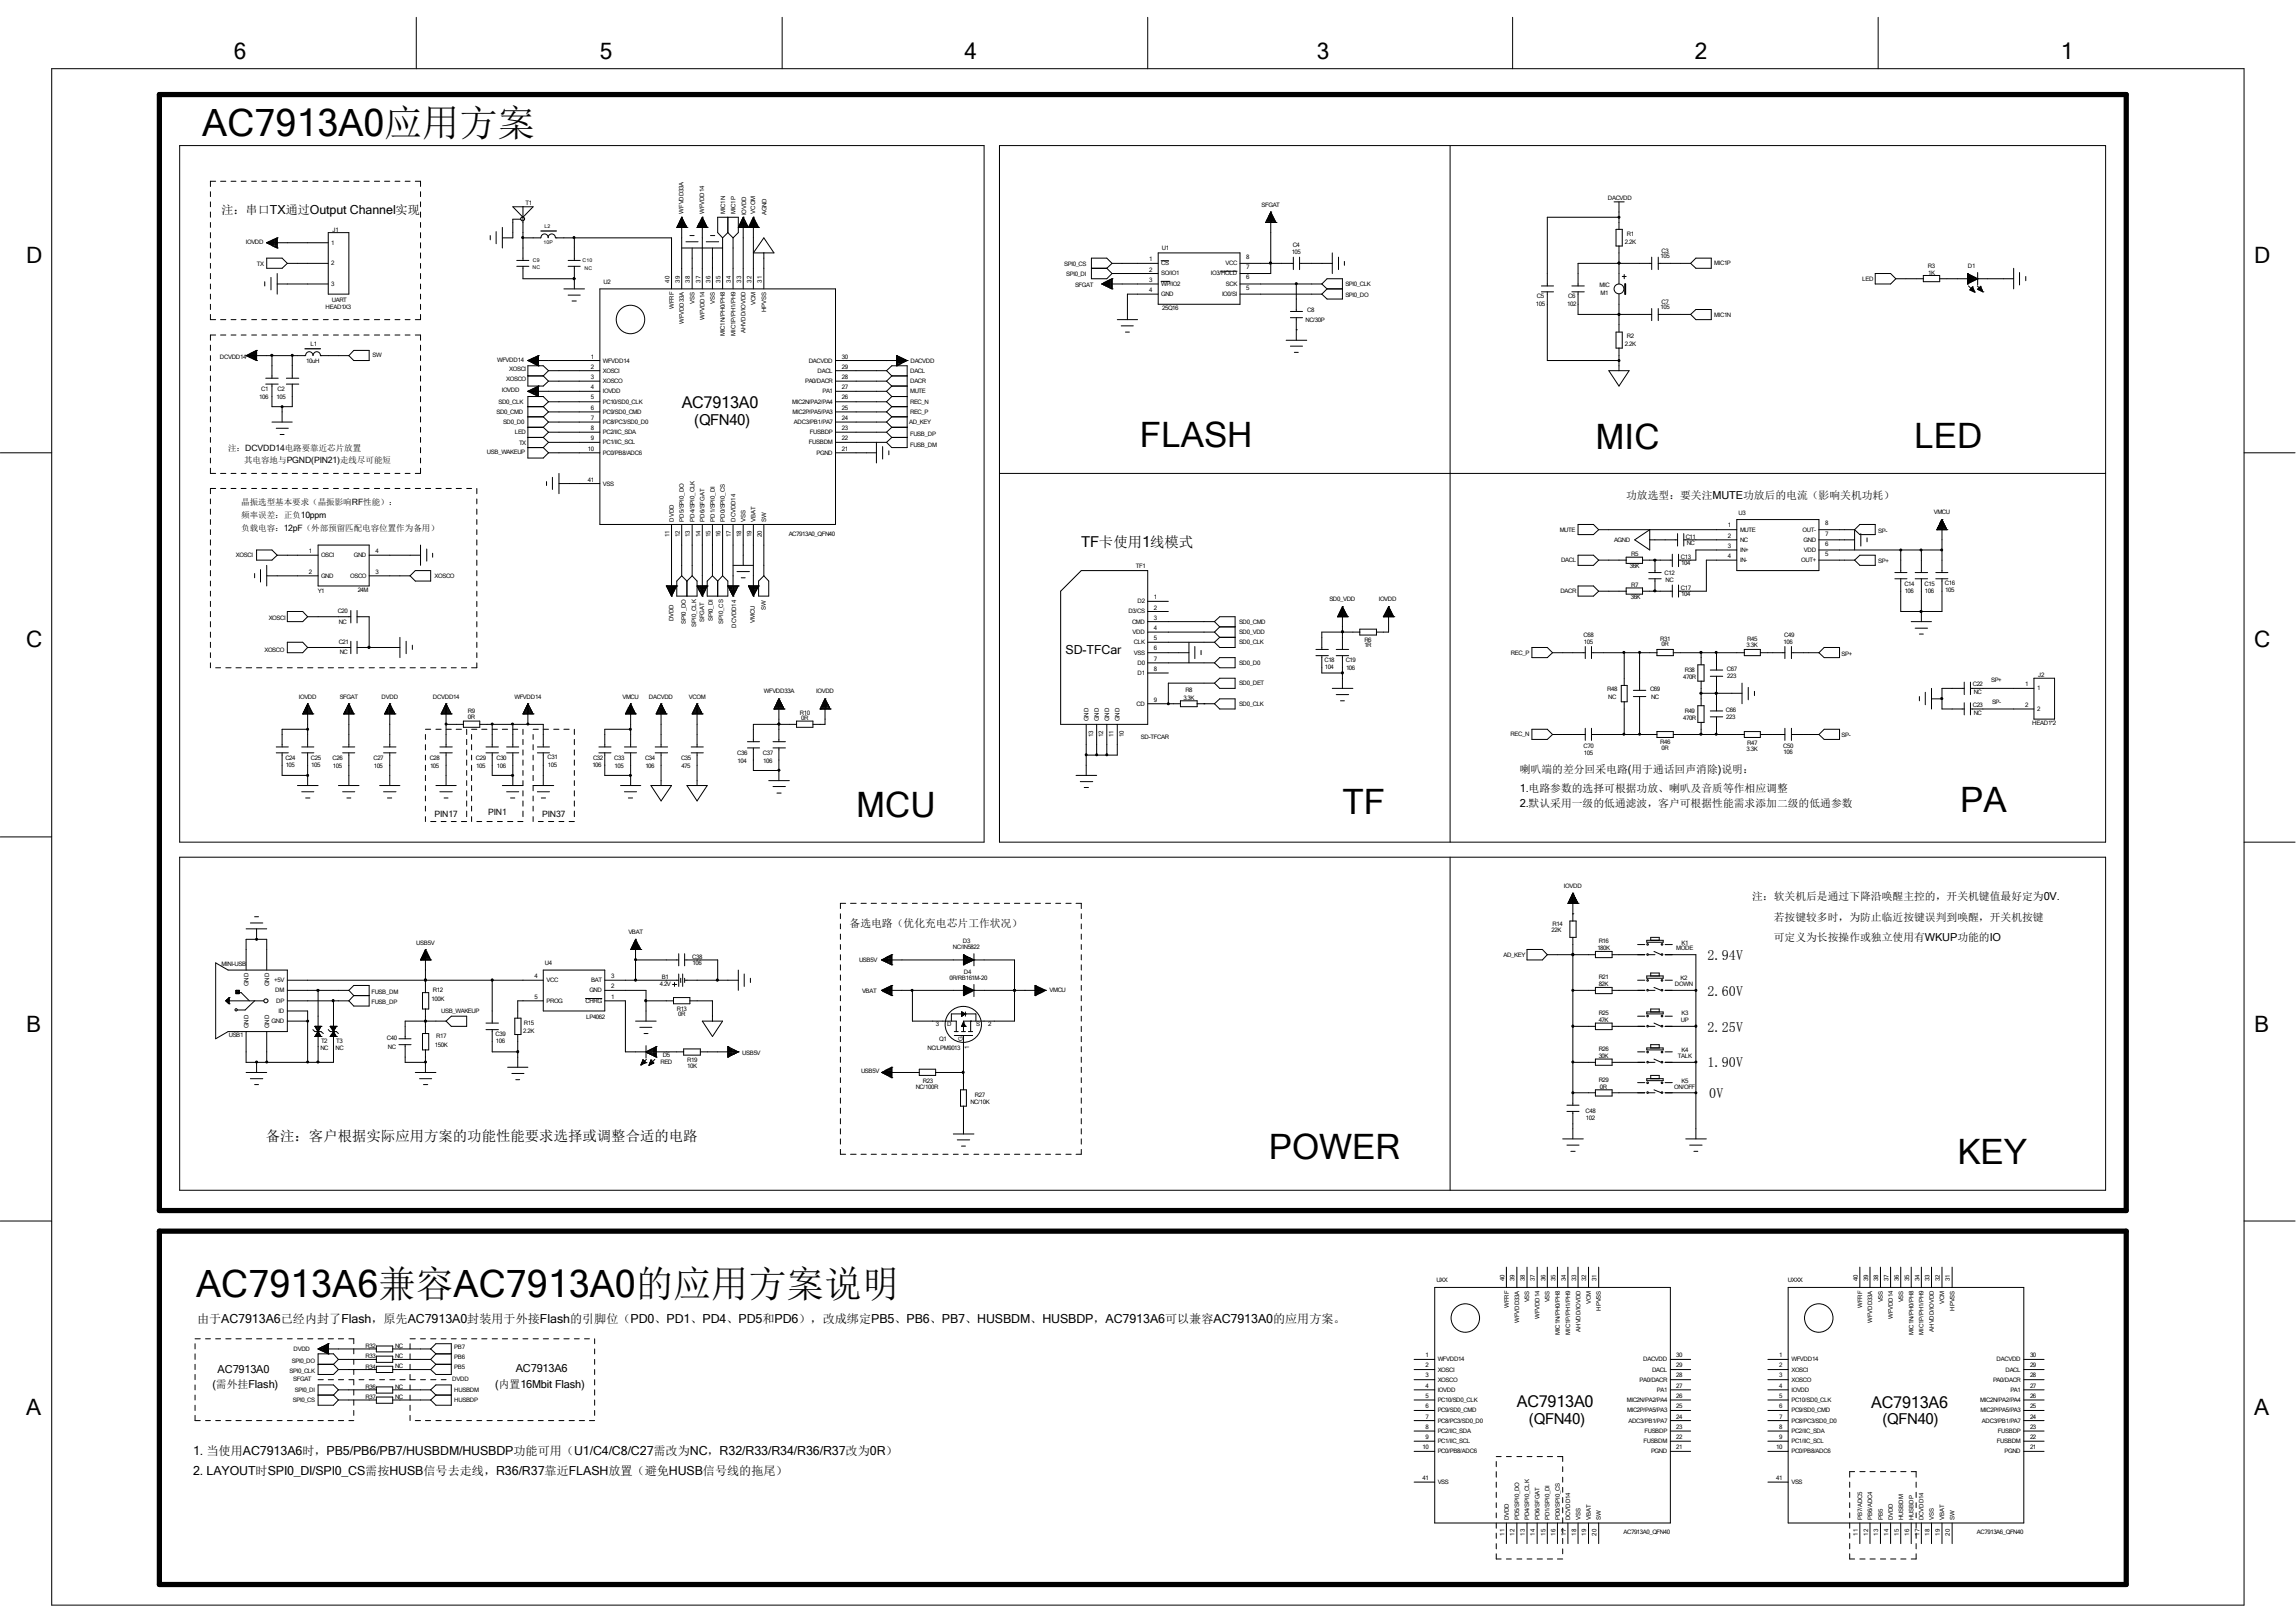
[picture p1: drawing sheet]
<svg xmlns="http://www.w3.org/2000/svg" width="297mm" height="210mm" viewBox="0 0 297 210" stroke-linecap="round" stroke-linejoin="round" font-family="sans-serif">
<defs><g id="words">
<g font-size="4.9">
<text x="26.2" y="17.6">AC7913A0应用方案</text>
<text x="25.4" y="167.8">AC7913A6兼容AC7913A0的应用方案说明</text>
</g>
<g font-size="4.5">
<text x="147.4" y="57.8">FLASH</text>
<text x="206.4" y="58.1">MIC</text>
<text x="247.6" y="57.9">LED</text>
<text x="110.7" y="105.7">MCU</text>
<text x="173.7" y="105.4">TF</text>
<text x="253.6" y="105.1">PA</text>
<text x="164.1" y="149.9">POWER</text>
<text x="253.2" y="150.7">KEY</text>
</g>
<g font-size="2.9">
<text x="30.3" y="7.6">6</text>
<text x="77.6" y="7.6">5</text>
<text x="124.8" y="7.6">4</text>
<text x="170.3" y="7.6">3</text>
<text x="219.2" y="7.6">2</text>
<text x="266.6" y="7.6">1</text>
<text x="3.4" y="34.1">D</text>
<text x="291.6" y="34.1">D</text>
<text x="3.4" y="83.8">C</text>
<text x="291.6" y="83.8">C</text>
<text x="3.4" y="133.5">B</text>
<text x="291.6" y="133.5">B</text>
<text x="3.4" y="183.1">A</text>
<text x="291.6" y="183.1">A</text>
</g>
<g font-size="2.1">
<text x="88.2" y="52.7">AC7913A0</text>
<text x="196.2" y="182">AC7913A0</text>
<text x="242.1" y="182.1">AC7913A6</text>
</g>
<g font-size="1.9">
<text x="89.8" y="55">(QFN40)</text>
<text x="139.9" y="70.8">TF卡使用1线模式</text>
<text x="34.4" y="147.6">备注：客户根据实际应用方案的功能性能要求选择或调整合适的电路</text>
<text x="197.8" y="184.2">(QFN40)</text>
<text x="243.5" y="184.2">(QFN40)</text>
</g>
<g font-size="1.8">
<text x="220.9" y="124.2">2.94V</text>
<text x="220.9" y="128.8">2.60V</text>
<text x="220.9" y="133.5">2.25V</text>
<text x="220.9" y="138.1">1.90V</text>
<text x="221.1" y="142.1">0V</text>
</g>
<g font-size="1.6">
<text x="28.7" y="27.7">注：串口TX通过Output Channel实现</text>
<text x="137.8" y="84.6">SD-TFCar</text>
<text x="25.5" y="171.2">由于AC7913A6已经内封了Flash，原先AC7913A0封装用于外接Flash的引脚位（PD0、PD1、PD4、PD5和PD6），改成绑定PB5、PB6、PB7、HUSBDM、HUSBDP，AC7913A6可以兼容AC7913A0的应用方案。</text>
<text x="25" y="188.2">1. 当使用AC7913A6时，PB5/PB6/PB7/HUSBDM/HUSBDP功能可用（U1/C4/C8/C27需改为NC，R32/R33/R34/R36/R37改为0R）</text>
<text x="25" y="190.8">2. LAYOUT时SPI0_DI/SPI0_CS需按HUSB信号去走线，R36/R37靠近FLASH放置（避免HUSB信号线的拖尾）</text>
</g>
<g font-size="1.4">
<text x="210.4" y="64.6">功放选型：要关注MUTE功放后的电流（影响关机功耗）</text>
<text x="196.6" y="100.1">喇叭端的差分回采电路(用于通话回声消除)说明：</text>
<text x="196.6" y="102.4">1.电路参数的选择可根据功放、喇叭及音质等作相应调整</text>
<text x="196.6" y="104.4">2.默认采用一级的低通滤波，客户可根据性能需求添加二级的低通参数</text>
<text x="109.9" y="119.9">备选电路（优化充电芯片工作状况）</text>
<text x="226.7" y="116.5">注：软关机后是通过下降沿唤醒主控的，开关机键值最好定为0V.</text>
<text x="229.4" y="119.2">若按键较多时，为防止临近按键误判到唤醒，开关机按键</text>
<text x="229.4" y="121.8">可定义为长按操作或独立使用有WKUP功能的IO</text>
<text x="27.5" y="179.5">(需外挂Flash)</text>
<text x="28.2" y="177.7">AC7913A0</text>
<text x="64.1" y="179.5">(内置16Mbit Flash)</text>
<text x="66.7" y="177.5">AC7913A6</text>
</g>
<g font-size="1.1">
<text x="29.5" y="58.3">注：DCVDD14电路要靠近芯片放置</text>
<text x="31.6" y="59.9">其电容地与PGND(PIN21)走线尽可能短</text>
<text x="31.2" y="65.4">晶振选型基本要求（晶振影响RF性能）：</text>
<text x="31.2" y="67.1">频率误差：正负10ppm</text>
<text x="31.2" y="68.7">负载电容：12pF（外部预留匹配电容位置作为备用）</text>
<text x="56.2" y="105.7">PIN17</text>
<text x="63.2" y="105.5">PIN1</text>
<text x="70.1" y="105.7">PIN37</text>
</g>
<g font-size=".8">
<text x="43" y="30">J1</text>
<text x="68" y="26.5">T1</text>
<text x="88.4" y="27.7" transform="rotate(-90 88.4 27.7)">WFVDD33A</text>
<text x="91.1" y="27.7" transform="rotate(-90 91.1 27.7)">WFVDD14</text>
<text x="93.8" y="27.7" transform="rotate(-90 93.8 27.7)">MIC1N</text>
<text x="95.1" y="27.7" transform="rotate(-90 95.1 27.7)">MIC1P</text>
<text x="96.5" y="27.9" transform="rotate(-90 96.5 27.9)">IOVDD</text>
<text x="97.7" y="27.6" transform="rotate(-90 97.7 27.6)">VCOM</text>
<text x="99.1" y="27.9" transform="rotate(-90 99.1 27.9)">AGND</text>
<text x="163.2" y="26.8">SFGAT</text>
<text x="208" y="25.9">DACVDD</text>
<text x="31.8" y="31.5">IOVDD</text>
<text x="33.2" y="34.5">TX</text>
<text x="42.8" y="31.7">1</text>
<text x="42.8" y="34.3">2</text>
<text x="137.7" y="34.5">SPI0_CS</text>
<text x="137.9" y="35.8">SPI0_DI</text>
<text x="148.6" y="33.8">1</text>
<text x="148.6" y="35.1">2</text>
<text x="150.2" y="34.3">CS</text>
<text x="150.2" y="35.6">SO/IO1</text>
<text x="150.3" y="32.3">U1</text>
<text x="156.6" y="35.6">IO3/HOLD</text>
<text x="158.5" y="34.3">VCC</text>
<text x="161.2" y="34.8">7</text>
<text x="161.2" y="33.5">8</text>
<text x="167.1" y="32.9">105</text>
<text x="167.2" y="32">C4</text>
<text x="210.2" y="31.5">2.2K</text>
<text x="210.4" y="30.5">R1</text>
<text x="214.8" y="33.4">105</text>
<text x="214.9" y="32.7">C3</text>
<text x="221.7" y="34.3">MIC1P</text>
<text x="249.4" y="34.7">R3</text>
<text x="249.4" y="35.5">1K</text>
<text x="254.6" y="34.7">D1</text>
<text x="42.1" y="40">HEAD1X3</text>
<text x="42.8" y="37">3</text>
<text x="42.9" y="39.1">UART</text>
<text x="78.1" y="36.7">U2</text>
<text x="86.6" y="36.6" transform="rotate(-90 86.6 36.6)">40</text>
<text x="87.2" y="40" transform="rotate(-90 87.2 40)">WFRF</text>
<text x="87.9" y="36.6" transform="rotate(-90 87.9 36.6)">39</text>
<text x="88.5" y="42" transform="rotate(-90 88.5 42)">WFVDD33A</text>
<text x="89.2" y="36.6" transform="rotate(-90 89.2 36.6)">38</text>
<text x="89.8" y="39.3" transform="rotate(-90 89.8 39.3)">VSS</text>
<text x="90.6" y="36.6" transform="rotate(-90 90.6 36.6)">37</text>
<text x="91.1" y="41.4" transform="rotate(-90 91.1 41.4)">WFVDD14</text>
<text x="91.9" y="36.6" transform="rotate(-90 91.9 36.6)">36</text>
<text x="92.5" y="39.3" transform="rotate(-90 92.5 39.3)">VSS</text>
<text x="93.2" y="36.6" transform="rotate(-90 93.2 36.6)">35</text>
<text x="94.5" y="36.6" transform="rotate(-90 94.5 36.6)">34</text>
<text x="95.9" y="36.6" transform="rotate(-90 95.9 36.6)">33</text>
<text x="97.2" y="36.6" transform="rotate(-90 97.2 36.6)">32</text>
<text x="97.7" y="39.5" transform="rotate(-90 97.7 39.5)">VCM</text>
<text x="98.6" y="36.6" transform="rotate(-90 98.6 36.6)">31</text>
<text x="99.1" y="40.3" transform="rotate(-90 99.1 40.3)">HPVSS</text>
<text x="139.1" y="37.1">SFGAT</text>
<text x="148.6" y="36.4">3</text>
<text x="148.6" y="37.8">4</text>
<text x="150.2" y="37">WP/IO2</text>
<text x="150.2" y="38.3">GND</text>
<text x="150.3" y="40.1">25Q16</text>
<text x="158.1" y="38.3">IO0/SI</text>
<text x="158.6" y="37">SCK</text>
<text x="161.2" y="37.5">5</text>
<text x="161.2" y="36.2">6</text>
<text x="168.9" y="41.6">NC/30P</text>
<text x="169.1" y="40.4">C8</text>
<text x="174" y="37">SPI0_CLK</text>
<text x="174" y="38.4">SPI0_DO</text>
<text x="198.7" y="39.6">105</text>
<text x="198.8" y="38.6">C5</text>
<text x="202.7" y="39.6">102</text>
<text x="202.9" y="38.6">C6</text>
<text x="206.9" y="37.1">MIC</text>
<text x="207.1" y="38.2">M1</text>
<text x="214.8" y="40">105</text>
<text x="214.9" y="39.4">C7</text>
<text x="221.7" y="41">MIC1N</text>
<text x="240.9" y="36.3">LED</text>
<text x="28.4" y="46.4">DCVDD14</text>
<text x="39.6" y="46.9">10uH</text>
<text x="40.2" y="44.8">L1</text>
<text x="48.2" y="46.2">SW</text>
<text x="64.3" y="46.8">WFVDD14</text>
<text x="65.9" y="48">XOSCI</text>
<text x="76.4" y="46.4">1</text>
<text x="76.4" y="47.7">2</text>
<text x="78" y="46.9">WFVDD14</text>
<text x="93.8" y="43.5" transform="rotate(-90 93.8 43.5)">MIC1N/PH0/PH8</text>
<text x="95.1" y="43.5" transform="rotate(-90 95.1 43.5)">MIC1P/PH1/PH9</text>
<text x="96.4" y="43.1" transform="rotate(-90 96.4 43.1)">AHVDD/IOVDD</text>
<text x="104.6" y="46.9">DACVDD</text>
<text x="108.9" y="47.7">29</text>
<text x="108.9" y="46.4">30</text>
<text x="117.8" y="46.9">DACVDD</text>
<text x="210.2" y="44.8">2.2K</text>
<text x="210.4" y="43.7">R2</text>
<text x="33.5" y="51.6">106</text>
<text x="33.8" y="50.6">C1</text>
<text x="35.8" y="51.7">105</text>
<text x="35.9" y="50.6">C2</text>
<text x="64.2" y="53.6">SD0_CMD</text>
<text x="64.5" y="52.2">SD0_CLK</text>
<text x="64.9" y="50.8">IOVDD</text>
<text x="65.5" y="49.3">XOSCO</text>
<text x="76.4" y="49.1">3</text>
<text x="76.4" y="50.4">4</text>
<text x="76.4" y="51.7">5</text>
<text x="76.4" y="53">6</text>
<text x="78" y="48.2">XOSCI</text>
<text x="78" y="49.6">XOSCO</text>
<text x="78" y="50.9">IOVDD</text>
<text x="78" y="52.2">PC10/SD0_CLK</text>
<text x="78" y="53.6">PC9/SD0_CMD</text>
<text x="102.5" y="52.2">MIC2N/PA2/PA4</text>
<text x="102.5" y="53.6">MIC2P/PA5/PA3</text>
<text x="104.1" y="49.6">PA0/DACR</text>
<text x="105.7" y="48.2">DACL</text>
<text x="106.4" y="50.9">PA1</text>
<text x="108.9" y="53">25</text>
<text x="108.9" y="51.7">26</text>
<text x="108.9" y="50.4">27</text>
<text x="108.9" y="49.1">28</text>
<text x="117.7" y="48.2">DACL</text>
<text x="117.7" y="49.6">DACR</text>
<text x="117.7" y="50.9">MUTE</text>
<text x="117.7" y="53.6">REC_P</text>
<text x="117.7" y="52.2">REC_N</text>
<text x="63" y="58.7">USB_WAKEUP</text>
<text x="65.1" y="54.9">SD0_D0</text>
<text x="66.6" y="56.2">LED</text>
<text x="67.1" y="57.5">TX</text>
<text x="76" y="58.3">10</text>
<text x="76.4" y="54.4">7</text>
<text x="76.4" y="55.7">8</text>
<text x="76.4" y="57">9</text>
<text x="78" y="54.9">PC8/PC3/SD0_D0</text>
<text x="78" y="56.2">PC2/IIC_SDA</text>
<text x="78" y="57.5">PC1/IIC_SCL</text>
<text x="78" y="58.8">PC0/PB8/ADC6</text>
<text x="102.7" y="54.9">ADC3/PB1/PA7</text>
<text x="104.6" y="57.5">FUSBDM</text>
<text x="104.8" y="56.2">FUSBDP</text>
<text x="105.6" y="58.8">PGND</text>
<text x="108.9" y="58.3">21</text>
<text x="108.9" y="57">22</text>
<text x="108.9" y="55.7">23</text>
<text x="108.9" y="54.4">24</text>
<text x="117.6" y="54.9">AD_KEY</text>
<text x="117.7" y="57.8">FUSB_DM</text>
<text x="117.7" y="56.5">FUSB_DP</text>
<text x="76" y="62.3">41</text>
<text x="78" y="62.8">VSS</text>
<text x="40" y="71.6">1</text>
<text x="48.6" y="71.6">4</text>
<text x="86.6" y="69.5" transform="rotate(-90 86.6 69.5)">11</text>
<text x="87.2" y="67.5" transform="rotate(-90 87.2 67.5)">DVDD</text>
<text x="87.9" y="69.5" transform="rotate(-90 87.9 69.5)">12</text>
<text x="88.5" y="67.5" transform="rotate(-90 88.5 67.5)">PD5/SPI0_DO</text>
<text x="89.2" y="69.5" transform="rotate(-90 89.2 69.5)">13</text>
<text x="89.8" y="67.5" transform="rotate(-90 89.8 67.5)">PD4/SPI0_CLK</text>
<text x="90.6" y="69.5" transform="rotate(-90 90.6 69.5)">14</text>
<text x="91.1" y="67.5" transform="rotate(-90 91.1 67.5)">PD6/SFGAT</text>
<text x="91.9" y="69.5" transform="rotate(-90 91.9 69.5)">15</text>
<text x="92.5" y="67.5" transform="rotate(-90 92.5 67.5)">PD1/SPI0_DI</text>
<text x="93.2" y="69.5" transform="rotate(-90 93.2 69.5)">16</text>
<text x="93.8" y="67.5" transform="rotate(-90 93.8 67.5)">PD0/SPI0_CS</text>
<text x="94.5" y="69.5" transform="rotate(-90 94.5 69.5)">17</text>
<text x="95.1" y="67.5" transform="rotate(-90 95.1 67.5)">DCVDD14</text>
<text x="95.9" y="69.5" transform="rotate(-90 95.9 69.5)">18</text>
<text x="96.4" y="67.5" transform="rotate(-90 96.4 67.5)">VSS</text>
<text x="97.2" y="69.5" transform="rotate(-90 97.2 69.5)">19</text>
<text x="97.7" y="67.5" transform="rotate(-90 97.7 67.5)">VBAT</text>
<text x="98.6" y="69.5" transform="rotate(-90 98.6 69.5)">20</text>
<text x="99.1" y="67.5" transform="rotate(-90 99.1 67.5)">SW</text>
<text x="102" y="69.3">AC7913A0_QFN40</text>
<text x="201.8" y="68.8">MUTE</text>
<text x="208.8" y="70.1">AGND</text>
<text x="211" y="72">R5</text>
<text x="218.1" y="69.7">C11</text>
<text x="218.2" y="70.5">NC</text>
<text x="223.5" y="68.2">1</text>
<text x="223.5" y="69.6">2</text>
<text x="223.5" y="70.9">3</text>
<text x="224.9" y="66.7">U3</text>
<text x="225.1" y="68.8">MUTE</text>
<text x="225.1" y="70.1">NC</text>
<text x="225.1" y="71.4">IN+</text>
<text x="233.2" y="68.8">OUT-</text>
<text x="233.3" y="70.1">GND</text>
<text x="233.3" y="71.4">VDD</text>
<text x="236.1" y="72">5</text>
<text x="236.1" y="70.6">6</text>
<text x="236.1" y="69.3">7</text>
<text x="236.1" y="68">8</text>
<text x="243" y="68.9">SP-</text>
<text x="250.1" y="66.5">VMCU</text>
<text x="30.5" y="72.1">XOSCI</text>
<text x="40" y="74.2">2</text>
<text x="41.1" y="76.8">Y1</text>
<text x="41.5" y="72.1">OSCI</text>
<text x="41.5" y="74.8">GND</text>
<text x="45.3" y="74.8">OSCO</text>
<text x="45.8" y="72.1">GND</text>
<text x="46.3" y="76.6">24M</text>
<text x="48.6" y="74.2">3</text>
<text x="56.2" y="74.8">XOSCO</text>
<text x="146.9" y="73.4">TF1</text>
<text x="149.3" y="77.6">1</text>
<text x="172" y="77.8">SD0_VDD</text>
<text x="178.4" y="77.8">IOVDD</text>
<text x="201.8" y="76.8">DACR</text>
<text x="201.9" y="72.7">DACL</text>
<text x="210.8" y="73.5">36K</text>
<text x="210.9" y="77.5">36K</text>
<text x="211" y="75.9">R7</text>
<text x="215.3" y="74.3">C12</text>
<text x="215.4" y="75.3">NC</text>
<text x="217.4" y="76.4">C17</text>
<text x="217.4" y="72.3">C13</text>
<text x="217.5" y="77.1">104</text>
<text x="217.5" y="73.1">104</text>
<text x="223.5" y="72.2">4</text>
<text x="225.1" y="72.7">IN-</text>
<text x="233" y="72.7">OUT+</text>
<text x="243" y="72.9">SP+</text>
<text x="246.3" y="75.8">C14</text>
<text x="246.4" y="76.8">106</text>
<text x="249" y="75.8">C15</text>
<text x="249" y="76.8">106</text>
<text x="251.6" y="75.7">C16</text>
<text x="251.6" y="76.6">105</text>
<text x="34.8" y="80.2">XOSCI</text>
<text x="43.7" y="79.4">C20</text>
<text x="43.8" y="83.4">C21</text>
<text x="43.8" y="80.7">NC</text>
<text x="87.1" y="80.3" transform="rotate(-90 87.1 80.3)">DVDD</text>
<text x="88.7" y="80.8" transform="rotate(-90 88.7 80.8)">SPI0_DO</text>
<text x="90" y="81.1" transform="rotate(-90 90 81.1)">SPI0_CLK</text>
<text x="91.1" y="80.5" transform="rotate(-90 91.1 80.5)">SFGAT</text>
<text x="92.2" y="80.4" transform="rotate(-90 92.2 80.4)">SPI0_DI</text>
<text x="93.6" y="80.7" transform="rotate(-90 93.6 80.7)">SPI0_CS</text>
<text x="95.2" y="81.2" transform="rotate(-90 95.2 81.2)">DCVDD14</text>
<text x="97.7" y="80.6" transform="rotate(-90 97.7 80.6)">VMCU</text>
<text x="99.1" y="79" transform="rotate(-90 99.1 79)">SW</text>
<text x="146" y="79.4">D3/CS</text>
<text x="146.4" y="80.7">CMD</text>
<text x="146.5" y="82">VDD</text>
<text x="146.7" y="83.4">CLK</text>
<text x="147.2" y="78.1">D2</text>
<text x="149.3" y="78.9">2</text>
<text x="149.3" y="80.2">3</text>
<text x="149.3" y="81.5">4</text>
<text x="149.3" y="82.8">5</text>
<text x="160.3" y="80.7">SD0_CMD</text>
<text x="160.3" y="82">SD0_VDD</text>
<text x="160.3" y="83.4">SD0_CLK</text>
<text x="176.5" y="83.1">R6</text>
<text x="176.5" y="83.7">1R</text>
<text x="204.9" y="82.4">C68</text>
<text x="204.9" y="83.4">105</text>
<text x="214.8" y="83">R31</text>
<text x="214.9" y="83.6">0R</text>
<text x="225.9" y="83.7">3.3K</text>
<text x="226" y="83">R45</text>
<text x="230.7" y="83.4">106</text>
<text x="230.8" y="82.5">C49</text>
<text x="34.2" y="84.3">XOSCO</text>
<text x="43.9" y="84.6">NC</text>
<text x="98.8" y="89.7">WFVDD33A</text>
<text x="105.6" y="89.7">IOVDD</text>
<text x="146.7" y="84.7">VSS</text>
<text x="147.2" y="86">D0</text>
<text x="147.2" y="87.3">D1</text>
<text x="149.3" y="84.2">6</text>
<text x="149.3" y="85.5">7</text>
<text x="149.3" y="86.8">8</text>
<text x="153.3" y="89.6">R8</text>
<text x="160.3" y="86">SD0_D0</text>
<text x="160.3" y="88.7">SD0_DET</text>
<text x="171.3" y="85.6">C18</text>
<text x="171.4" y="86.5">104</text>
<text x="174.1" y="85.6">C19</text>
<text x="174.1" y="86.7">106</text>
<text x="195.5" y="84.7">REC_P</text>
<text x="207.9" y="89.5">R48</text>
<text x="213.4" y="89.5">C69</text>
<text x="217.7" y="87.9">470R</text>
<text x="217.9" y="86.9">R38</text>
<text x="223.4" y="86.8">C67</text>
<text x="223.4" y="87.8">223</text>
<text x="238.2" y="84.8">SP+</text>
<text x="255.2" y="88.8">C22</text>
<text x="255.3" y="89.8">NC</text>
<text x="257.6" y="88.3">SP+</text>
<text x="262" y="88.8">1</text>
<text x="263.5" y="89.3">1</text>
<text x="263.7" y="87.6">J2</text>
<text x="38.7" y="90.4">IOVDD</text>
<text x="43.9" y="90.4">SFGAT</text>
<text x="49.4" y="90.4">DVDD</text>
<text x="56" y="90.4">DCVDD14</text>
<text x="60.5" y="92.2">R9</text>
<text x="60.5" y="93">0R</text>
<text x="66.5" y="90.4">WFVDD14</text>
<text x="80.5" y="90.4">VMCU</text>
<text x="83.9" y="90.4">DACVDD</text>
<text x="89.1" y="90.4">VCOM</text>
<text x="103.5" y="92.5">R10</text>
<text x="103.6" y="93.1">0R</text>
<text x="140.8" y="93.3" transform="rotate(-90 140.8 93.3)">GND</text>
<text x="141.4" y="95.3" transform="rotate(-90 141.4 95.3)">13</text>
<text x="142.2" y="93.3" transform="rotate(-90 142.2 93.3)">GND</text>
<text x="142.7" y="95.3" transform="rotate(-90 142.7 95.3)">12</text>
<text x="143.5" y="93.3" transform="rotate(-90 143.5 93.3)">GND</text>
<text x="144" y="95.3" transform="rotate(-90 144 95.3)">11</text>
<text x="144.8" y="93.3" transform="rotate(-90 144.8 93.3)">GND</text>
<text x="145.4" y="95.3" transform="rotate(-90 145.4 95.3)">10</text>
<text x="147" y="91.3">CD</text>
<text x="147.6" y="95.7">SD-TFCAR</text>
<text x="149.3" y="90.8">9</text>
<text x="153.1" y="90.6">3.3K</text>
<text x="160.3" y="91.3">SD0_CLK</text>
<text x="195.4" y="95.3">REC_N</text>
<text x="208" y="90.4">NC</text>
<text x="213.6" y="90.4">NC</text>
<text x="217.7" y="93.2">470R</text>
<text x="217.9" y="92.2">R49</text>
<text x="223.3" y="92.1">C66</text>
<text x="223.3" y="93">223</text>
<text x="238.2" y="95.4">SP-</text>
<text x="255.2" y="91.4">C23</text>
<text x="255.3" y="92.5">NC</text>
<text x="257.7" y="91.1">SP-</text>
<text x="262" y="91.4">2</text>
<text x="262.9" y="93.8">HEAD1*2</text>
<text x="263.5" y="92">2</text>
<text x="36.9" y="98.3">C24</text>
<text x="37" y="99.3">105</text>
<text x="40.2" y="98.3">C25</text>
<text x="40.3" y="99.3">105</text>
<text x="43" y="98.3">C26</text>
<text x="43.1" y="99.4">105</text>
<text x="48.3" y="98.3">C27</text>
<text x="48.3" y="99.4">105</text>
<text x="55.6" y="98.3">C28</text>
<text x="55.6" y="99.4">105</text>
<text x="61.6" y="98.3">C29</text>
<text x="61.6" y="99.4">105</text>
<text x="64.2" y="98.3">C30</text>
<text x="64.3" y="99.4">106</text>
<text x="70.8" y="98.2">C31</text>
<text x="70.9" y="99.3">105</text>
<text x="76.6" y="99.3">106</text>
<text x="76.7" y="98.3">C32</text>
<text x="79.5" y="98.3">C33</text>
<text x="79.5" y="99.4">105</text>
<text x="83.4" y="98.3">C34</text>
<text x="83.5" y="99.4">106</text>
<text x="88.1" y="98.3">C35</text>
<text x="88.1" y="99.4">475</text>
<text x="95.4" y="97.7">C36</text>
<text x="95.4" y="98.7">104</text>
<text x="98.7" y="97.7">C37</text>
<text x="98.7" y="98.7">106</text>
<text x="204.9" y="96.7">C70</text>
<text x="204.9" y="97.7">105</text>
<text x="214.8" y="96.2">R46</text>
<text x="214.9" y="97">0R</text>
<text x="225.9" y="97.2">3.3K</text>
<text x="226" y="96.4">R47</text>
<text x="230.7" y="96.8">C50</text>
<text x="230.7" y="97.5">106</text>
<text x="200.8" y="119.8">R14</text>
<text x="202.3" y="114.9">IOVDD</text>
<text x="28.7" y="125">MINI-USB</text>
<text x="53.8" y="122.2">USB5V</text>
<text x="70.5" y="124.8">U4</text>
<text x="81.3" y="120.9">VBAT</text>
<text x="89.5" y="124.1">C38</text>
<text x="89.6" y="124.8">106</text>
<text x="111.1" y="124.5">USB5V</text>
<text x="123.3" y="122.9">NC/IN5822</text>
<text x="124.5" y="122">D3</text>
<text x="194.5" y="123.8">AD_KEY</text>
<text x="200.7" y="120.6">22K</text>
<text x="206.6" y="123">180K</text>
<text x="206.8" y="122">R16</text>
<text x="216.8" y="123">MODE</text>
<text x="217.5" y="122.2">K1</text>
<text x="32.1" y="127.6" transform="rotate(-90 32.1 127.6)">GND</text>
<text x="34.8" y="127.6" transform="rotate(-90 34.8 127.6)">GND</text>
<text x="35.5" y="127.1">+5V</text>
<text x="35.6" y="128.4">DM</text>
<text x="35.7" y="129.8">DP</text>
<text x="36" y="131.1">ID</text>
<text x="48" y="129.9">FUSB_DP</text>
<text x="48" y="128.6">FUSB_DM</text>
<text x="55.8" y="129.5">100K</text>
<text x="56" y="128.4">R12</text>
<text x="57.1" y="131.1">USB_WAKEUP</text>
<text x="69.1" y="126.6">4</text>
<text x="69.1" y="129.2">5</text>
<text x="70.7" y="127.1">VCC</text>
<text x="70.7" y="129.8">PROG</text>
<text x="75.7" y="129.8">CHRG</text>
<text x="75.8" y="131.9">LP4062</text>
<text x="76.2" y="128.4">GND</text>
<text x="76.5" y="127.1">BAT</text>
<text x="79" y="129.2">1</text>
<text x="79" y="127.9">2</text>
<text x="79" y="126.6">3</text>
<text x="85.3" y="127.6">4.2V</text>
<text x="85.6" y="126.7">B1</text>
<text x="87.5" y="130.8">R13</text>
<text x="87.7" y="131.4">0R</text>
<text x="111.5" y="128.4">VBAT</text>
<text x="122.8" y="126.8">0R/RB161M-20</text>
<text x="124.7" y="126">D4</text>
<text x="135.8" y="128.4">VMCU</text>
<text x="206.8" y="126.7">R21</text>
<text x="206.8" y="127.6">82K</text>
<text x="206.8" y="131.3">R25</text>
<text x="216.7" y="127.6">DOWN</text>
<text x="217.4" y="126.8">K2</text>
<text x="217.5" y="131.4">K3</text>
<text x="29.6" y="134.2">USB1</text>
<text x="32.1" y="133.1" transform="rotate(-90 32.1 133.1)">GND</text>
<text x="34.8" y="133.1" transform="rotate(-90 34.8 133.1)">GND</text>
<text x="35.1" y="132.4">GND</text>
<text x="41.4" y="135.8">NC</text>
<text x="41.5" y="134.9">T2</text>
<text x="43.4" y="135.8">NC</text>
<text x="43.5" y="134.9">T3</text>
<text x="50" y="134.6">C40</text>
<text x="50.2" y="135.7">NC</text>
<text x="56.3" y="135.4">150K</text>
<text x="56.4" y="134.4">R17</text>
<text x="64.1" y="134.1">C39</text>
<text x="64.1" y="134.9">106</text>
<text x="67.7" y="133.6">2.2K</text>
<text x="67.8" y="132.6">R15</text>
<text x="85.4" y="137.7">RED</text>
<text x="85.7" y="136.8">D5</text>
<text x="88.9" y="137.5">R19</text>
<text x="96" y="136.5">USB5V</text>
<text x="120" y="135.8">NC/LPM9013</text>
<text x="121.1" y="132.8">3</text>
<text x="121.5" y="134.7">Q1</text>
<text x="122.5" y="132.8">D</text>
<text x="124.5" y="134.7" transform="rotate(-90 124.5 134.7)">G</text>
<text x="125.3" y="135.7" transform="rotate(-90 125.3 135.7)">1</text>
<text x="126.3" y="132.8">S</text>
<text x="127.8" y="132.8">2</text>
<text x="206.8" y="132.2">47K</text>
<text x="206.8" y="135.9">R26</text>
<text x="206.8" y="136.9">30K</text>
<text x="217" y="136.9">TALK</text>
<text x="217.4" y="132.2">UP</text>
<text x="217.5" y="136.1">K4</text>
<text x="88.9" y="138.2">10K</text>
<text x="111.4" y="138.9">USB5V</text>
<text x="118.4" y="140.8">NC/100R</text>
<text x="119.4" y="140.1">R23</text>
<text x="125.5" y="142.9">NC/10K</text>
<text x="126.1" y="141.9">R27</text>
<text x="206.8" y="140">R29</text>
<text x="207" y="140.9">0R</text>
<text x="216.6" y="140.8">ON/OFF</text>
<text x="217.5" y="140.1">K5</text>
<text x="205.1" y="144.1">C48</text>
<text x="205.1" y="144.9">102</text>
<text x="185.8" y="165.9">UXX</text>
<text x="194.6" y="165.8" transform="rotate(-90 194.6 165.8)">40</text>
<text x="195.9" y="165.8" transform="rotate(-90 195.9 165.8)">39</text>
<text x="197.2" y="165.8" transform="rotate(-90 197.2 165.8)">38</text>
<text x="198.5" y="165.8" transform="rotate(-90 198.5 165.8)">37</text>
<text x="199.9" y="165.8" transform="rotate(-90 199.9 165.8)">36</text>
<text x="201.2" y="165.8" transform="rotate(-90 201.2 165.8)">35</text>
<text x="202.6" y="165.8" transform="rotate(-90 202.6 165.8)">34</text>
<text x="203.9" y="165.8" transform="rotate(-90 203.9 165.8)">33</text>
<text x="205.2" y="165.8" transform="rotate(-90 205.2 165.8)">32</text>
<text x="206.5" y="165.8" transform="rotate(-90 206.5 165.8)">31</text>
<text x="231.3" y="165.9">UXXX</text>
<text x="240.3" y="165.8" transform="rotate(-90 240.3 165.8)">40</text>
<text x="241.6" y="165.8" transform="rotate(-90 241.6 165.8)">39</text>
<text x="243" y="165.8" transform="rotate(-90 243 165.8)">38</text>
<text x="244.3" y="165.8" transform="rotate(-90 244.3 165.8)">37</text>
<text x="245.6" y="165.8" transform="rotate(-90 245.6 165.8)">36</text>
<text x="247" y="165.8" transform="rotate(-90 247 165.8)">35</text>
<text x="248.3" y="165.8" transform="rotate(-90 248.3 165.8)">34</text>
<text x="249.6" y="165.8" transform="rotate(-90 249.6 165.8)">33</text>
<text x="250.9" y="165.8" transform="rotate(-90 250.9 165.8)">32</text>
<text x="252.2" y="165.8" transform="rotate(-90 252.2 165.8)">31</text>
<text x="195.2" y="169.2" transform="rotate(-90 195.2 169.2)">WFRF</text>
<text x="196.5" y="171.2" transform="rotate(-90 196.5 171.2)">WFVDD33A</text>
<text x="197.8" y="168.5" transform="rotate(-90 197.8 168.5)">VSS</text>
<text x="199.1" y="170.7" transform="rotate(-90 199.1 170.7)">WFVDD14</text>
<text x="200.4" y="168.5" transform="rotate(-90 200.4 168.5)">VSS</text>
<text x="201.8" y="172.8" transform="rotate(-90 201.8 172.8)">MIC1N/PH0/PH8</text>
<text x="203.1" y="172.7" transform="rotate(-90 203.1 172.7)">MIC1P/PH1/PH9</text>
<text x="204.4" y="172.3" transform="rotate(-90 204.4 172.3)">AHVDD/IOVDD</text>
<text x="205.8" y="168.7" transform="rotate(-90 205.8 168.7)">VCM</text>
<text x="207.1" y="169.6" transform="rotate(-90 207.1 169.6)">HPVSS</text>
<text x="240.9" y="169.2" transform="rotate(-90 240.9 169.2)">WFRF</text>
<text x="242.2" y="171.2" transform="rotate(-90 242.2 171.2)">WFVDD33A</text>
<text x="243.5" y="168.5" transform="rotate(-90 243.5 168.5)">VSS</text>
<text x="244.9" y="170.7" transform="rotate(-90 244.9 170.7)">WFVDD14</text>
<text x="246.2" y="168.5" transform="rotate(-90 246.2 168.5)">VSS</text>
<text x="247.5" y="172.8" transform="rotate(-90 247.5 172.8)">MIC1N/PH0/PH8</text>
<text x="248.8" y="172.7" transform="rotate(-90 248.8 172.7)">MIC1P/PH1/PH9</text>
<text x="250.1" y="172.3" transform="rotate(-90 250.1 172.3)">AHVDD/IOVDD</text>
<text x="251.5" y="168.7" transform="rotate(-90 251.5 168.7)">VCM</text>
<text x="252.8" y="169.6" transform="rotate(-90 252.8 169.6)">HPVSS</text>
<text x="37.5" y="177.7">SPI0_CLK</text>
<text x="37.8" y="176.4">SPI0_DO</text>
<text x="37.9" y="178.7">SFGAT</text>
<text x="38" y="174.8">DVDD</text>
<text x="47.3" y="179.7">R36</text>
<text x="47.3" y="174.4">R32</text>
<text x="47.3" y="175.7">R33</text>
<text x="47.3" y="177.1">R34</text>
<text x="51.1" y="179.7">NC</text>
<text x="51.1" y="174.4">NC</text>
<text x="51.1" y="175.7">NC</text>
<text x="51.1" y="177">NC</text>
<text x="58.5" y="178.7">DVDD</text>
<text x="58.8" y="177.2">PB5</text>
<text x="58.8" y="174.5">PB7</text>
<text x="58.8" y="175.9">PB6</text>
<text x="184.4" y="175.6">1</text>
<text x="184.4" y="176.9">2</text>
<text x="184.4" y="178.2">3</text>
<text x="184.4" y="179.6">4</text>
<text x="186" y="176.1">WFVDD14</text>
<text x="186" y="177.5">XOSCI</text>
<text x="186" y="178.8">XOSCO</text>
<text x="212.1" y="178.8">PA0/DACR</text>
<text x="212.6" y="176.1">DACVDD</text>
<text x="213.7" y="177.5">DACL</text>
<text x="216.8" y="179.6">27</text>
<text x="216.8" y="178.2">28</text>
<text x="216.8" y="176.9">29</text>
<text x="216.8" y="175.6">30</text>
<text x="230.1" y="175.6">1</text>
<text x="230.1" y="176.9">2</text>
<text x="230.1" y="178.2">3</text>
<text x="230.1" y="179.6">4</text>
<text x="231.7" y="176.1">WFVDD14</text>
<text x="231.7" y="177.5">XOSCI</text>
<text x="231.7" y="178.8">XOSCO</text>
<text x="257.8" y="178.8">PA0/DACR</text>
<text x="258.3" y="176.1">DACVDD</text>
<text x="259.4" y="177.5">DACL</text>
<text x="262.6" y="179.6">27</text>
<text x="262.6" y="178.2">28</text>
<text x="262.6" y="176.9">29</text>
<text x="262.6" y="175.6">30</text>
<text x="37.9" y="181.4">SPI0_CS</text>
<text x="38.1" y="180.1">SPI0_DI</text>
<text x="47.3" y="181">R37</text>
<text x="51.1" y="181">NC</text>
<text x="58.8" y="180.1">HUSBDM</text>
<text x="58.8" y="181.4">HUSBDP</text>
<text x="184.4" y="180.9">5</text>
<text x="184.4" y="182.2">6</text>
<text x="184.4" y="183.6">7</text>
<text x="184.4" y="184.9">8</text>
<text x="186" y="180.1">IOVDD</text>
<text x="186" y="181.4">PC10/SD0_CLK</text>
<text x="186" y="182.8">PC9/SD0_CMD</text>
<text x="186" y="184.1">PC8/PC3/SD0_D0</text>
<text x="186" y="185.4">PC2/IIC_SDA</text>
<text x="210.4" y="181.4">MIC2N/PA2/PA4</text>
<text x="210.5" y="182.8">MIC2P/PA5/PA3</text>
<text x="210.7" y="184.1">ADC3/PB1/PA7</text>
<text x="212.7" y="185.4">FUSBDP</text>
<text x="214.3" y="180.1">PA1</text>
<text x="216.8" y="184.9">23</text>
<text x="216.8" y="183.6">24</text>
<text x="216.8" y="182.2">25</text>
<text x="216.8" y="180.9">26</text>
<text x="230.1" y="180.9">5</text>
<text x="230.1" y="182.2">6</text>
<text x="230.1" y="183.6">7</text>
<text x="230.1" y="184.9">8</text>
<text x="231.7" y="180.1">IOVDD</text>
<text x="231.7" y="181.4">PC10/SD0_CLK</text>
<text x="231.7" y="182.8">PC9/SD0_CMD</text>
<text x="231.7" y="184.1">PC8/PC3/SD0_D0</text>
<text x="231.7" y="185.4">PC2/IIC_SDA</text>
<text x="256.2" y="181.4">MIC2N/PA2/PA4</text>
<text x="256.2" y="182.8">MIC2P/PA5/PA3</text>
<text x="256.4" y="184.1">ADC3/PB1/PA7</text>
<text x="258.4" y="185.4">FUSBDP</text>
<text x="260.1" y="180.1">PA1</text>
<text x="262.6" y="184.9">23</text>
<text x="262.6" y="183.6">24</text>
<text x="262.6" y="182.2">25</text>
<text x="262.6" y="180.9">26</text>
<text x="184" y="187.5">10</text>
<text x="184" y="191.5">41</text>
<text x="184.4" y="186.2">9</text>
<text x="186" y="186.7">PC1/IIC_SCL</text>
<text x="186" y="188">PC0/PB8/ADC6</text>
<text x="212.6" y="186.7">FUSBDM</text>
<text x="213.6" y="188">PGND</text>
<text x="216.8" y="187.5">21</text>
<text x="216.8" y="186.2">22</text>
<text x="229.7" y="187.5">10</text>
<text x="229.7" y="191.5">41</text>
<text x="230.1" y="186.2">9</text>
<text x="231.7" y="186.7">PC1/IIC_SCL</text>
<text x="231.7" y="188">PC0/PB8/ADC6</text>
<text x="258.3" y="186.7">FUSBDM</text>
<text x="259.3" y="188">PGND</text>
<text x="262.6" y="187.5">21</text>
<text x="262.6" y="186.2">22</text>
<text x="186" y="192">VSS</text>
<text x="195.2" y="196.7" transform="rotate(-90 195.2 196.7)">DVDD</text>
<text x="196.5" y="196.7" transform="rotate(-90 196.5 196.7)">PD5/SPI0_DO</text>
<text x="197.8" y="196.7" transform="rotate(-90 197.8 196.7)">PD4/SPI0_CLK</text>
<text x="199.1" y="196.7" transform="rotate(-90 199.1 196.7)">PD6/SFGAT</text>
<text x="200.4" y="196.7" transform="rotate(-90 200.4 196.7)">PD1/SPI0_DI</text>
<text x="201.8" y="196.7" transform="rotate(-90 201.8 196.7)">PD0/SPI0_CS</text>
<text x="203.1" y="196.7" transform="rotate(-90 203.1 196.7)">DCVDD14</text>
<text x="204.4" y="196.7" transform="rotate(-90 204.4 196.7)">VSS</text>
<text x="205.8" y="196.7" transform="rotate(-90 205.8 196.7)">VBAT</text>
<text x="207.1" y="196.7" transform="rotate(-90 207.1 196.7)">SW</text>
<text x="231.7" y="192">VSS</text>
<text x="240.9" y="196.7" transform="rotate(-90 240.9 196.7)">PB7/ADC5</text>
<text x="242.2" y="196.7" transform="rotate(-90 242.2 196.7)">PB6/ADC4</text>
<text x="243.5" y="196.7" transform="rotate(-90 243.5 196.7)">PB5</text>
<text x="244.9" y="196.7" transform="rotate(-90 244.9 196.7)">DVDD</text>
<text x="246.2" y="196.7" transform="rotate(-90 246.2 196.7)">HUSBDM</text>
<text x="247.5" y="196.7" transform="rotate(-90 247.5 196.7)">HUSBDP</text>
<text x="248.8" y="196.7" transform="rotate(-90 248.8 196.7)">DCVDD14</text>
<text x="250.1" y="196.7" transform="rotate(-90 250.1 196.7)">VSS</text>
<text x="251.5" y="196.7" transform="rotate(-90 251.5 196.7)">VBAT</text>
<text x="252.8" y="196.7" transform="rotate(-90 252.8 196.7)">SW</text>
<text x="194.6" y="198.7" transform="rotate(-90 194.6 198.7)">11</text>
<text x="195.9" y="198.7" transform="rotate(-90 195.9 198.7)">12</text>
<text x="197.2" y="198.7" transform="rotate(-90 197.2 198.7)">13</text>
<text x="198.5" y="198.7" transform="rotate(-90 198.5 198.7)">14</text>
<text x="199.9" y="198.7" transform="rotate(-90 199.9 198.7)">15</text>
<text x="201.2" y="198.7" transform="rotate(-90 201.2 198.7)">16</text>
<text x="202.6" y="198.7" transform="rotate(-90 202.6 198.7)">17</text>
<text x="203.9" y="198.7" transform="rotate(-90 203.9 198.7)">18</text>
<text x="205.2" y="198.7" transform="rotate(-90 205.2 198.7)">19</text>
<text x="206.5" y="198.7" transform="rotate(-90 206.5 198.7)">20</text>
<text x="210" y="198.5">AC7913A0_QFN40</text>
<text x="240.3" y="198.7" transform="rotate(-90 240.3 198.7)">11</text>
<text x="241.6" y="198.7" transform="rotate(-90 241.6 198.7)">12</text>
<text x="243" y="198.7" transform="rotate(-90 243 198.7)">13</text>
<text x="244.3" y="198.7" transform="rotate(-90 244.3 198.7)">14</text>
<text x="245.6" y="198.7" transform="rotate(-90 245.6 198.7)">15</text>
<text x="247" y="198.7" transform="rotate(-90 247 198.7)">16</text>
<text x="248.3" y="198.7" transform="rotate(-90 248.3 198.7)">17</text>
<text x="249.6" y="198.7" transform="rotate(-90 249.6 198.7)">18</text>
<text x="250.9" y="198.7" transform="rotate(-90 250.9 198.7)">19</text>
<text x="252.2" y="198.7" transform="rotate(-90 252.2 198.7)">20</text>
<text x="255.7" y="198.5">AC7913A6_QFN40</text>
</g>
<g font-size=".7">
<text x="70.4" y="29.5">L2</text>
<text x="68.9" y="34.8">NC</text>
<text x="68.9" y="33.9">C9</text>
<text x="70.3" y="31.6">10P</text>
<text x="75.4" y="33.9">C10</text>
<text x="75.6" y="34.9">NC</text>
</g>
</g></defs>
<g fill="none" stroke="#000" stroke-width=".13">
<path d="M6.7 8.9h283.6v198.8h-283.6zM23.2 18.8h104.1v90.2h-104.1zM53.8 2.2v6.7M101.2 2.2v6.7M129.3 18.8h143.1v90.2h-143.1zM148.5 2.2v6.7M187.6 18.8v90.2M195.7 2.2v6.7M243 2.2v6.7M27.2 24.8v.6M27.2 26.1v.7M27.2 27.4v.7"/>
<path d="M27.2 28.8v.6M27.2 30.1v.7M27.2 31.4v.7M27.2 32.7v.7M27.2 34.1v.6M27.2 35.4v.7M27.2 36.7v.7M27.2 38.1v.6M27.2 39.4v.6M27.9 23.5h-.7v.6M28.5 23.5h.7M29.9 23.5h.6"/>
<path d="M31.2 23.5h.6M32.6 23.5h.6M33.9 23.5h.6M34.2 36.4v.6M34.5 31.4h.1M34.5 33.4h2l.7 .7-.7 .6h-2zM34.5 31.4h8M34.5 31.4l1.4 .7M34.6 31.3v.2M34.7 31.5h1.2M34.9 31.2v.4M35 31.7h.9"/>
<path d="M35.1 35.9v1.6M35.2 23.5h.7M35.2 31.1v.7M35.3 31.8h.6M35.4 30.9v1M35.5 32h.4M35.7 30.8v1.2M35.9 32.1h.1M35.9 30.8h.1M35.9 36.7h6.6M35.9 30.8v1.3M35.9 35.4v2.7"/>
<path d="M35.9 30.8l-1.4 .6M35.9 31.3h-1.1v.2M35.9 31.2h-.8v.5M35.9 31h-.6v.8M35.9 30.9h-.3v1.1M36.5 23.5h.7M37.2 34.1h5.3M37.8 23.5h.7M39.2 23.5h.6M40.5 23.5h.6M41.8 23.5h.7M42.5 30.1h2.6v8h-2.6z"/>
<path d="M43.1 23.5h.7M44.4 23.5h.7M45.8 23.5h.6M47.1 23.5h.7M48.4 23.5h.7M49.7 23.5h.7M51.1 23.5h.6M52.4 23.5h.6M53.7 23.5h.7v.6M54.4 24.8v.6M54.4 26.1v.7M54.4 27.4v.7"/>
<path d="M54.4 28.8v.6M54.4 30.1v.7M54.4 31.4v.7M54.4 32.7v.7M54.4 34.1v.6M54.4 35.4v.7M54.4 36.7v.7M54.4 38.1v.6M54.4 39.4v.6M63.4 30.5v.5M64.2 30v1.5M65 29.4v2.7"/>
<path d="M66.3 26.8h2.7l-1.4 1.3zM66.8 33.7h1.6M66.8 34.5h1.6M67.4 28.4h-1.1v2.4h-1.3M67.6 26.8v6.9M67.6 34.5v1.6h6.7M67.6 30.8h2.4M70 30.7a.47 .47 0 0 1 .5-.4 .47 .47 0 0 1 .4 .5M70.9 30.7a.47 .47 0 0 1 .5-.4 .47 .47 0 0 1 .4 .5M71.9 30.8h15v6.6M72.9 37.4h2.7M73.5 33.7h1.6"/>
<path d="M73.5 34.5h1.6M73.5 38.2h1.6M74 38.9h.5M74.3 36.1h.1M74.3 30.8v2.9M74.3 34.5v2.9M77.6 37.4h30.5v30.5h-30.5zM87.5 29.4h.1M87.5 29.4h1.4M87.6 29.3h1.2M87.7 29.4v-.2h1v.2M87.8 29h.8"/>
<path d="M87.8 29.4v-.5h.8v.5M87.9 28.8h.6M87.9 29.4v-.8h.5v.8M88 28.5h.4M88.1 29.4v-1h.2v1M88.1 28.2h.2M88.2 28.1h.1M88.2 28.1v9.3M88.2 28.1l.7 1.3M88.2 28.1l-.7 1.3M88.2 32.1h5.3M88.7 31.3h1.6"/>
<path d="M88.9 29.4h.1M89.2 30.5h.6M89.5 32.1v5.3M90.2 29.4h.1M90.2 29.4h1.3M90.3 29.3h1.1M90.3 29.1v.3M90.3 29.2h1.1v.2M90.4 29h.9M90.4 28.9v.5M90.4 28.9h.8v.5M90.5 28.8h.7"/>
<path d="M90.6 28.6v.8M90.6 28.6h.5v.8M90.7 28.5h.3M90.7 28.4h.3v1M90.7 28.3v1.1M90.8 28.2h.1M90.8 28.1h.1M90.8 28.1v9.3M90.8 28.1l-.6 1.3M90.8 28.1l.7 1.3M91.4 31.3h1.6M91.5 29.4h.1"/>
<path d="M91.9 30.5h.6M92.2 32.1v5.3M93.5 30.8v6.6M93.5 30.8l-.7-.7v-2h2.7v2l-.7 .7M94.1 28.1v2M94.1 30.1l.7 .7M94.1 30.1l-.6 .7M94.8 30.8v6.6M95.5 29.4h.1M95.5 29.4h2.6M95.5 29.3h1.2M95.6 29.4v-.2h1.1v.2"/>
<path d="M95.7 29h.9M95.8 29.4v-.5h.7v.5M95.8 28.8h.6M95.9 29.4v-.8h.5v.8M95.9 28.5h.4M96 29.4v-1h.3v1M96.1 28.2h.1M96.1 28.1h.1M96.1 28.1v9.3M96.1 28.1l.7 1.3M96.1 28.1l-.6 1.3M96.8 29.4h.1"/>
<path d="M96.9 29.3h1.1M96.9 29.4v-.2h1.1v.2M97 29h.9M97.1 29.4v-.5h.8v.5M97.2 28.8h.6M97.2 29.4v-.8h.5v.8M97.3 28.5h.4M97.3 29.4v-1h.3v1M97.4 28.2h.1M97.5 28.1h.1M97.5 28.1v9.3M97.5 28.1l.6 1.3"/>
<path d="M97.5 28.1l-.7 1.3M98.1 29.4h.1M98.8 30.8l1.3 1.9h-2.6zM98.8 32.7v4.7M141.2 34.7h2M142.5 36.7h.1M142.5 36.7h7.3M142.5 36.7l1.3 .7M142.7 36.7v.1M142.7 36.9h1.1M142.9 36.5v.4M143 37h.8"/>
<path d="M143.2 36.4v.6M143.2 34.7l.6 .7M143.4 36.2v1M143.7 36.1v1.2M143.8 37.4h.1M143.8 36.1h.1M143.8 34.1h6M143.8 35.4h6M143.8 36.6h-1v.3M143.8 36.4h-.8v.6M143.8 36.3h-.5v.8h.5M143.8 36.2h-.2v1.1h.2"/>
<path d="M143.8 34.1l-.6-.7h-2v2.7h2l.6-.7M143.8 34.1l-.6 .6M143.8 36.1v1.3M143.8 36.1l-1.3 .6M149.8 32.7h10.6v6.7h-10.6zM149.8 38.1h-4v3.3M150.2 33.7h1M150.2 36.4h1.1M157.9 35.1h2.1M160.4 34.1h6.9M160.4 36.7h10.6M160.4 38.1h10.6"/>
<path d="M163.7 28.8h.1M163.7 28.8h1.4M163.8 28.6h1.2M163.9 28.8v-.3h1v.3M164 28.4h.8M164 28.8v-.6h.8v.6M164.1 28.1h.6M164.1 28h.5v.8M164.1 27.9v.9M164.2 27.9h.4M164.3 27.7h.2v1.1M164.3 27.6v1.2"/>
<path d="M164.3 27.6h.2M164.4 27.4h.1M164.4 34.1h.1M164.4 27.4v8h-4M164.4 27.4l-.7 1.4M164.4 27.4l.7 1.4M165.1 28.8h.1M167.3 33.3v1.6M167.7 36.7v3.6M168.1 34.1h4.2M168.1 33.3v1.6M171 36.7l.7-.6h2v2.6h-2l-.7-.6"/>
<path d="M171 36.7l.7 .7M171.7 37.4h2M171.7 37.4l-.7 .7M172.3 32.7v2.7M173.1 33.3v1.6M173.9 33.8v.5M199.4 37h1.6M199.4 37.8h1.6M200.2 37.8v8.9h9.2M203.3 37h1.6M203.3 37.8h1.6M204.1 37.8v2.9h9.6"/>
<path d="M208.8 26.1h1.3M209 29.7h.8v2.1h-.8zM209.4 34.1h.1M209.4 26.1v3.6M209.4 31.8v4.9M209.4 38.1v4.9M209.4 28.1h-9.2v8.9M209.8 35.8h.6M210.1 35.5v.6M213.7 34.1h-9.6v2.9M213.7 33.3v1.6M213.7 39.9v1.6"/>
<path d="M214.5 34.1h4.2M214.5 33.3v1.6M214.5 39.9v1.6M218.7 34.1l.7-.7h2v1.3h-2zM242.6 35.4h2l.6 .7-.6 .6h-2zM245.2 36.1h3.6M248.8 35.6h2.1v.8h-2.1zM250.9 36.1h9.6M254.5 36.7h.1M254.5 35.4h.1M254.5 35.8h.8v.5M254.5 35.4v1.3"/>
<path d="M254.5 35.4l1.3 .7M254.5 36.6h.3M254.5 36.4h.6M254.5 36.3h.9M254.5 36.2h1.1M254.5 35.9h1.1v.3M254.5 35.6h.5v.8M254.5 35.5h.3v1.1M254.6 35.5v1.2M254.6 37l.7 .6M254.8 37.5h.5M254.9 35.6v.9"/>
<path d="M255.1 37.6h.3M255.1 37.1h.1M255.1 35.7v.7M255.1 37.1v.6M255.1 37.1l.4 .7-.7-.3zM255.2 37.3h-.2v.3M255.3 37.4h-.4v.1M255.3 37.4v.4M255.4 37.8h.1M255.4 35.9v.3M255.7 36v.1M255.8 37l.6 .6"/>
<path d="M255.8 36.1h.1M255.8 37.4h.1M255.8 35.3v1.6M255.8 36.1l-1.3 .6M255.8 37.4l.7 .4M255.8 37.4l.4-.4 .3 .8M255.9 37.4h.4M255.9 37.3v.2M256 37.5h.4M256 37.3h.2M256.1 37.2v.3M256.2 37.1h.1"/>
<path d="M256.2 37v.6h.2M256.4 37.4v.3M256.4 37.6h.1M256.5 37.8h.1M260.5 34.7v2.7M261.2 35.3v1.6M262 35.8v.5M0 58.6h6.7M27.2 40.7v.7h.7M27.2 44.7v.6M27.2 46v.7M27.2 47.3v.7"/>
<path d="M27.2 48.6v.7M27.2 50v.6M27.2 51.3v.7M27.2 52.6v.7M27.2 53.9v.7M27.2 55.3v.6M27.2 56.6v.6M27.2 57.9v.7M27.2 59.3v.6M27.9 43.3h-.7v.7M28.5 43.3h.7M28.5 41.4h.7"/>
<path d="M29.9 43.3h.6M29.9 41.4h.6M31.2 43.3h.6M31.2 41.4h.6M31.8 46h.1M31.8 46h7.7M31.8 46l1.4 .7M32 45.9v.2M32.1 46.1h1.1M32.3 45.8v.4M32.3 46.3h.9M32.6 43.3h.6"/>
<path d="M32.6 41.4h.6M32.6 45.6v.7M32.6 46.4h.6M32.8 45.5v1M32.9 46.5h.3M33.1 45.4v1.2M33.2 46.7h.1M33.2 45.3h.1M33.2 45.6h-.5v.8M33.2 45.3v1.4M33.2 45.3l-1.4 .7M33.2 45.9h-1.1v.2"/>
<path d="M33.2 45.7h-.8v.6M33.2 45.5h-.3v1M33.9 43.3h.6M33.9 41.4h.6M34.4 48.9h1.6M34.4 49.7h1.6M35.1 45.9h.2v.2h-.2zM35.2 43.3h.7M35.2 41.4h.7M35.2 49.7v2.9h2.6v-2.9M35.2 46v2.9M35.2 54.6h2.6"/>
<path d="M35.7 55.4h1.6M36.2 56.2h.5M36.5 43.3h.7M36.5 41.4h.7M36.5 52.6v2M37 48.9h1.7M37 49.7h1.7M37.8 43.3h.7M37.8 41.4h.7M37.8 46v2.9M39.2 43.3h.6M39.2 41.4h.6"/>
<path d="M39.5 46a.47 .47 0 0 1 .5-.5 .47 .47 0 0 1 .5 .5M40.5 43.3h.6M40.5 41.4h.6M40.5 46a.47 .47 0 0 1 .5-.5 .47 .47 0 0 1 .4 .5h3.7M41.8 43.3h.7M41.8 41.4h.7M43.1 43.3h.7M43.1 41.4h.7M44.4 43.3h.7M44.4 41.4h.7M45.8 43.3h.6M45.8 41.4h.6"/>
<path d="M45.8 45.3h2v1.4h-2l-.7-.7zM47.1 43.3h.7M47.1 41.4h.7M48.4 43.3h.7M48.4 41.4h.7M49.7 43.3h.7M49.7 41.4h.7M51.1 43.3h.6M51.1 41.4h.6M52.4 43.3h.6M52.4 41.4h.6M53.7 43.3h.7v.7"/>
<path d="M54.4 40.7v.7h-.7M54.4 44.7v.6M54.4 46v.7M54.4 47.3v.7M54.4 48.6v.7M54.4 50v.6M54.4 51.3v.7M54.4 52.6v.7M54.4 53.9v.7M54.4 55.3v.6M54.4 56.6v.6M54.4 57.9v.7"/>
<path d="M54.4 59.3v.6M68.3 46.7h.1M68.3 50.6h.1M68.3 46.7h9.3M68.3 50.6h9.3M68.3 48.6h2M68.3 57.9h2M68.3 56.6h2M68.3 55.3h2M68.3 46.7l1.3 .6M68.3 50.6l1.3 .7M68.3 53.9h2"/>
<path d="M68.3 52.6h2M68.4 46.6v.1M68.4 50.5v.2M68.5 46.5h1.1M68.5 50.5h1.1M68.6 46.5v.3h1M68.6 50.5v.3h1M68.7 46.4v.5M68.7 50.4v.4M68.8 46.4h.8M68.8 50.4h.8M68.8 46.4v.5h.8"/>
<path d="M68.8 50.4v.5h.8M69 46.3v.7M69 50.3v.7M69.3 46.2v1M69.3 50.2v.9M69.5 46.1v1.2M69.5 50v1.2M69.6 47.3h.1M69.6 46h.1M69.6 51.3h.1M69.6 50h.1M69.6 46.3h-.5v.8h.5"/>
<path d="M69.6 46.1h-.2v1.1h.2M69.6 46l-1.3 .7M69.6 46v1.3M69.6 50v1.3M69.6 50.2h-.5v.8h.5M69.6 50.1h-.2v1h.2M69.6 50l-1.3 .6M70.3 48.6l.7 .7M70.3 55.3l.7 .6M70.3 57.9l.7 .7M70.3 53.9l.7 .7M70.3 52.6l.7 .7"/>
<path d="M70.3 56.6l.7 .6M71 58.6h6.6M71 48h6.6M71 49.3h6.6M71 52h6.6M71 53.3h6.6M71 54.6h6.6M71 55.9h6.6M71 57.2h6.6M71 48l-.7 .6M71 48l-.7-.7h-2v2.7h2l.7-.7M71 52l-.7-.7h-2v8h2l.7-.7"/>
<path d="M71 55.9l-.7 .7M71 54.6l-.7 .7M71 52l-.7 .6M71 53.3l-.7 .6M71 57.2l-.7 .7M108.1 58.6h5.3M108.1 46.7h9.2M108.1 48h6.6M108.1 49.3h6.6M108.1 50.6h6.6M108.1 52h6.6M108.1 53.3h6.6"/>
<path d="M108.1 54.6h6.6M108.1 55.9h6.6M108.1 57.2h6.6M113.4 57.2v2.7M114.2 57.8v1.6M114.7 48l.7-.7h1.9v10.6h-1.9l-.7-.7M114.7 55.9l.7 .7M114.7 54.6l.7 .7M114.7 48l.7 .6M114.7 49.3l.7 .7M114.7 50.6l.7 .7M114.7 53.3l.7 .6"/>
<path d="M114.7 52l.7 .6M115 58.3v.5M115.4 48.6h1.9M115.4 50h1.9M115.4 56.6h1.9M115.4 56.6l-.7 .6M115.4 55.3h1.9M115.4 55.3l-.7 .6M115.4 53.9h1.9M115.4 53.9l-.7 .7M115.4 52.6h1.9M115.4 51.3h1.9"/>
<path d="M115.4 48.6l-.7 .7M115.4 50l-.7 .6M115.4 52.6l-.7 .7M115.4 51.3l-.7 .7M116 47.3h.1M116 46h.1M116 46.5h1.1v.3h-1.1M116 46.4h.8v.5h-.8M116 46.3h.5v.8h-.5M116 46.1h.3v1.1h-.3M116 46l1.3 .7M116 46v1.3"/>
<path d="M116.1 46.1v1.1M116.4 46.2v.9M116.7 46.3v.6M117 46.5v.3M117.2 46.6v.1M117.3 46.7h.1M117.3 46.7l-1.3 .6M144.5 41.4h2.7M145 42.2h1.6M145.6 43h.5M166.4 44h2.6M166.9 40.3h1.6"/>
<path d="M166.9 41.1h1.6M166.9 44.8h1.6M167.4 45.6h.5M167.7 42.7h.1M167.7 41.1v2.9M208.1 48h2.6l-1.3 2zM209 43h.8v2h-.8zM209.4 40.7h.1M209.4 45v3M214.5 40.7h4.2M218.7 40.7l.7-.7h2v1.4h-2zM290.3 58.6h6.6"/>
<path d="M27.2 60.6v.7h.7M27.2 64.6v.6M27.2 65.9v.6M27.2 67.2v.7M27.2 68.5v.7M27.2 69.8v.7M27.2 71.2v.6M27.2 72.5v.7M27.2 73.8v.7M27.2 75.2v.6M27.2 76.5v.6M27.2 77.8v.7"/>
<path d="M27.2 79.1v.7M27.9 63.2h-.7v.7M28.5 61.3h.7M28.5 63.2h.7M29.9 61.3h.6M29.9 63.2h.6M31.2 61.3h.6M31.2 63.2h.6M32.6 61.3h.6M32.6 63.2h.6M32.9 74.2v.6M33.2 71.2h2l.7 .6-.7 .7h-2z"/>
<path d="M33.7 73.7v1.6M33.9 61.3h.6M33.9 63.2h.6M34.5 73.2v2.6M34.5 74.5h6.6M35.2 61.3h.7M35.2 63.2h.7M35.9 71.8h5.2M36.5 61.3h.7M36.5 63.2h.7M37.2 79.1h2l.6 .7-.6 .6h-2zM37.8 61.3h.7"/>
<path d="M37.8 63.2h.7M39.2 61.3h.6M39.2 63.2h.6M39.8 79.8h5.6M40.5 61.3h.6M40.5 63.2h.6M41.1 70.5h6.7v5.3h-6.7zM41.8 61.3h.7M41.8 63.2h.7M43.1 61.3h.7M43.1 63.2h.7M44.4 61.3h.7"/>
<path d="M44.4 63.2h.7M45.4 79v1.6M45.8 61.3h.6M45.8 63.2h.6M46.2 79v1.6M46.2 79.8h1.6v4M47.1 61.3h.7M47.1 63.2h.7M47.8 71.8h6.6M47.8 74.5h5.2M48.4 61.3h.7M48.4 63.2h.7"/>
<path d="M49.7 61.3h.7M49.7 63.2h.7M51.1 61.3h.6M51.1 63.2h.6M52.4 61.3h.6M52.4 63.2h.6M53.7 63.2h.7M53.7 73.8h2v1.4h-2l-.7-.7zM54.4 60.6v.7h-.7M54.4 70.5v2.7M55 63.2h.7M55.2 71v1.6"/>
<path d="M56 71.6v.5M56.4 63.2h.7M57.7 63.2h.7M59 63.2h.7M60.4 63.2h.6M61.7 63.2v.7M61.7 64.6v.6M61.7 65.9v.6M61.7 67.2v.7M61.7 68.5v.7M61.7 69.8v.7M61.7 71.2v.6"/>
<path d="M61.7 72.5v.7M61.7 73.8v.7M61.7 75.2v.6M61.7 76.5v.6M61.7 77.8v.7M61.7 79.1v.7M70.7 62.3v.5M71.5 61.8v1.5M72.3 62.6h5.3M72.3 61.3v2.6M86.2 75.8h.1M86.2 75.8h1.3"/>
<path d="M86.2 75.8l.7 1.3M86.3 75.9h1.2M86.4 75.8v.3M86.4 76.2h.9M86.5 75.8v.6h.7v-.6M86.5 76.5h.7M86.6 75.8v.9M86.7 76.8h.4M86.7 75.8v1.2M86.8 77h.2M86.9 77.1h.1M86.9 67.9v9.2"/>
<path d="M87 75.8v1.1h-.3M87.1 75.8v.8h-.5M87.4 75.8v.3h-1M87.5 75.8h.1M87.5 75.8l-.6 1.3M88.2 74.5l-.7 .7v1.9h2.7v-1.9l-.7-.7M88.2 67.9v6.6M88.2 74.5l.7 .7M88.9 75.2v1.9M89.5 67.9v6.6M89.5 74.5l-.6 .7M90.2 75.8h.1"/>
<path d="M90.2 75.8h1.3M90.2 75.8l.6 1.3M90.2 75.9h1.2M90.3 75.8v.3M90.3 76.2h1M90.4 75.8v.6h.8v-.6M90.5 76.5h.7M90.6 75.8v.9M90.6 76.8h.5M90.7 75.8v1.2M90.8 77h.1M90.8 77.1h.1"/>
<path d="M90.8 67.9v9.2M91 75.8v1.1h-.3M91.1 75.8v.8h-.5M91.4 75.8v.3h-1.1M91.5 75.8h.1M91.5 75.8l-.7 1.3M92.2 67.9v6.6M92.2 74.5l-.7 .7v1.9h2.6v-1.9l-.6-.7M92.2 74.5l.6 .7M92.8 75.2v1.9M93.5 67.9v6.6M93.5 74.5l-.7 .7"/>
<path d="M94.1 75.8h.1M94.1 75.8h1.4M94.1 75.8l.7 1.3M94.2 75.9h1.2M94.3 75.8v.3h1v-.3M94.4 76.2h.9M94.4 75.8v.6h.8v-.6M94.5 76.5h.7M94.5 75.8v.8h.6v-.8M94.6 76.8h.4M94.7 75.8v1.1h.3v-1.1M94.7 77h.2"/>
<path d="M94.8 77.1h.1M94.8 67.9v9.2M94.8 73.2h2.7M95.3 74h1.6M95.5 75.8h.1M95.5 75.8l-.7 1.3M95.9 74.8h.5M96.1 67.9v5.3M96.8 75.8h.1M96.8 75.8h1.3M96.8 75.8l.7 1.3M96.9 75.9h1.2"/>
<path d="M96.9 75.8v.3M97 76.2h1M97.1 75.8v.6h.8v-.6M97.1 76.5h.7M97.2 75.8v.9M97.3 76.8h.4M97.3 75.8v1.2M97.4 77h.1M97.5 77.1h.1M97.5 67.9v9.2M97.6 75.8v1.1h-.3M97.7 75.8v.8h-.5"/>
<path d="M98 75.8v.3h-1.1M98.1 75.8h.1M98.1 75.2l.7-.7 .6 .7v1.9h-1.3zM98.1 75.8l-.6 1.3M98.8 67.9v6.6M129.3 61.3h143.1M137.2 76.5l2.7-2.7h8.6v19.9h-11.3zM148.5 77.8h2.6M148.5 79.1h2.6M173 79.8h.1M173 79.8h1.3M173.1 79.7h1.1"/>
<path d="M173.1 79.8v-.3h1.1v.3M173.2 79.4h.9M173.3 79.8v-.6h.7v.6M173.4 79.1h.6M173.4 79.8v-.8h.5v.8M173.5 78.9h.4M173.6 78.6h.1M173.7 78.5h.1M173.7 78.5v5.5M173.7 78.5l.6 1.3M173.7 78.5l-.7 1.3M173.8 78.7h-.3v1.1"/>
<path d="M173.8 78.7v1.1M174.3 79.8h.1M178.9 79.8h.1M178.9 79.8h1.4M179 79.7h1.2M179.1 79.8v-.3h1v.3M179.2 79.4h.9M179.2 79.8v-.6h.8v.6M179.3 79.1h.7M179.4 79.8v-.8h.5v.8M179.5 78.9h.3M179.6 78.6h.1"/>
<path d="M179.6 78.5h.1M179.6 78.5v3.3h-1.5M179.6 78.5l.7 1.3M179.6 78.5l-.7 1.3M179.7 78.7h-.2v1.1M179.7 78.7v1.1M180.3 79.8h.1M204.1 67.9h2l.7 .6-.7 .7h-2zM204.1 71.8h2l.7 .7-.7 .7h-2zM204.1 75.8h2l.7 .7-.7 .6h-2zM206.8 68.5h17.9M206.8 72.5h3.6"/>
<path d="M206.8 76.5h3.6M210.4 72.1h2.1v.8h-2.1zM210.4 76.1h2.1v.8h-2.1zM211.5 69.8l1.9-1.3v2.7zM212.5 72.5h3.8M212.5 76.5h3.8M213.3 74.1h1.6M213.3 74.9h1.6M213.4 69.8h3.6M214 72.4h.2v.2h-.2zM214 76.4h.2v.1h-.2zM214.1 72.5h.1"/>
<path d="M214.1 76.5h.1M214.1 72.5v1.6M214.1 74.9v1.6M216.3 71.7v1.6M216.3 75.7v1.6M217 69v1.7M217.1 71.7v1.6M217.1 75.7v1.6M217.8 69.8h6.9M217.8 69v1.7M224.7 67.2h10.6v6.6h-10.6zM224.7 71.2h-5.3v1.3h-2.3"/>
<path d="M224.7 72.5h-4v4h-3.6M235.3 68.5h4.6M235.3 69.8h4.6M235.3 71.2h15.9M235.3 72.5h4.6M239.9 72.5l.7-.7h2v1.4h-2zM239.9 68.5l.7-.6h2v1.3h-2zM239.9 68.5v2.7M240.7 69v1.7M241.5 69.6v.5M245.1 74.1h1.6M245.1 74.9h1.6"/>
<path d="M245.9 74.9v4.2h5.3v-4.2M245.9 71.2v2.9M247.7 74.1h1.6M247.7 74.9h1.6M248.5 79.1h.1M248.5 71.2v2.9M248.5 74.9v5.5M250.4 74.1h1.6M250.4 74.9h1.6M250.5 68.5h.1M250.5 68.5h1.3M250.6 68.4h1.2"/>
<path d="M250.7 68.5v-.3h1v.3M250.7 68.1h.9M250.8 68.5v-.5h.8v.5M250.9 67.9h.6M250.9 67.6v.9M250.9 67.7h.6v.8M251 67.6h.4M251 67.5h.3v1M251 67.4v1.1M251.2 67.4h.1M251.2 67.2h.1M251.2 67.2v6.9"/>
<path d="M251.2 67.2l-.7 1.3M251.2 67.2l.6 1.3M251.8 68.5h.1M27.2 80.4v.7M27.2 81.8v.7M27.2 83.1v.7M27.2 84.5v.6M27.2 85.8v.6M27.9 86.4h.6M29.2 86.4h.7M30.5 86.4h.7M31.8 86.4h.8"/>
<path d="M33.2 86.4h.7M34.5 86.4h.7M35.7 96.6h1.6M35.7 97.4h1.6M35.9 86.4h.6M36.5 97.4v2.9h3.3M37.2 86.4h.6M37.2 83.1h2l.6 .7-.6 .7h-2zM38.5 86.4h.7M39 96.6h1.6M39 97.4h1.6M39.2 92.4h.1"/>
<path d="M39.2 92.4h1.3M39.2 92.2h1.2M39.3 92.1h1v.3M39.3 92.1v.3M39.4 92h.9M39.4 91.9h.8v.5M39.4 91.8v.6M39.5 91.7h.6M39.5 91.6h.6v.8M39.5 91.5v.9M39.6 91.4h.4M39.7 91.3h.3v1.1"/>
<path d="M39.7 91.3v1.1M39.8 91.2h.1M39.8 91.1h.1M39.8 86.4h.7M39.8 94.4h-3.3v2.2M39.8 91.1v5.5M39.8 97.4v4.2M39.8 83.8h5.6M39.8 91.1l-.6 1.3M39.8 91.1l.7 1.3M40.5 92.4h.1M41.1 86.4h.7"/>
<path d="M42.5 86.4h.6M43.8 86.4h.6M44.3 96.6h1.6M44.3 97.4h1.6M44.4 92.4h.1M44.4 92.4h1.4M44.5 92.2h1.2M44.6 92.1h1v.3M44.6 92.1v.3M44.7 92h.9M44.7 91.9h.8v.5M44.7 91.8v.6"/>
<path d="M44.8 91.7h.6M44.9 91.6h.5v.8M44.9 91.5v.9M44.9 91.4h.4M45 91.3h.3v1.1M45 91.3v1.1M45 91.2h.2M45.1 91.1h.1M45.1 86.4h.7M45.1 91.1v5.5M45.1 97.4v4.2M45.1 91.1l-.7 1.3"/>
<path d="M45.1 91.1l.7 1.3M45.4 83v1.6M45.8 92.4h.1M46.2 83.8h5.5M46.2 83v1.6M46.4 86.4h.7M47.8 83.8h.1M47.8 86.4h.6M49.1 86.4h.6M49.6 96.6h1.6M49.6 97.4h1.6M49.7 92.4h.1"/>
<path d="M49.7 92.4h1.4M49.8 92.2h1.2M49.9 92.1h1.1v.3M49.9 92.1v.3M50 92h.9M50 91.9h.8v.5M50 91.8v.6M50.1 91.7h.6M50.1 91.6h.6v.8M50.1 91.5v.9M50.2 91.4h.4M50.3 91.3h.2v1.1"/>
<path d="M50.3 91.3v1.1M50.4 91.2h.1M50.4 91.1h.1M50.4 86.4h.7M50.4 91.1v5.5M50.4 97.4v4.2M50.4 91.1l-.7 1.3M50.4 91.1l.7 1.3M51.1 92.4h.1M51.7 86.4h.7M51.7 82.5v2.6M52.5 83v1.6"/>
<path d="M53 86.4h.7M53.3 83.5v.5M54.4 86.4h.6M55 94.4h.7M55 95v.7M55 96.4v.6M55 97.7v.6M55 99v.7M55.7 86.4h.7M56.4 94.4h.7M56.9 96.6h1.6M56.9 97.4h1.6"/>
<path d="M57.1 92.4h.1M57.1 86.4h.6M57.1 92.4h1.3M57.1 92.2h1.2M57.2 92.1h1.1v.3M57.2 92.1v.3M57.2 92h.9M57.3 91.9h.8v.5M57.3 91.8v.6M57.4 91.7h.6M57.4 91.6h.6v.8M57.4 91.5v.9"/>
<path d="M57.5 91.4h.4M57.6 91.3h.2v1.1M57.6 91.3v1.1M57.7 91.2h.1M57.7 91.1h.1M57.7 93.7h.1M57.7 94.4h.7M57.7 91.1v5.5M57.7 97.4v4.2M57.7 93.7h2.2M57.7 91.1l-.6 1.3M57.7 91.1l.7 1.3"/>
<path d="M58.4 92.4h.1M58.4 86.4h.6M59 94.4h.7M59.7 86.4h.7M59.9 93.3h2.2v.8h-2.2zM60.4 94.4v.6M60.4 95.7v.7M60.4 97v.7M60.4 98.3v.7M60.4 99.7v.6M61 94.4h.7M61 95v.7"/>
<path d="M61 96.4v.6M61 97.7v.6M61 99v.7M61.7 80.4v.7M61.7 81.8v.7M61.7 83.1v.7M61.7 84.5v.6M61.7 85.8v.6h-.7M62.1 93.7h8.2v2.9M62.3 94.4h.7M62.9 96.6h1.6M62.9 97.4h1.6"/>
<path d="M63.7 94.4h.6M63.7 93.7v2.9M63.7 97.4v2.9h2.6M65 94.4h.7M65.5 96.6h1.6M65.5 97.4h1.6M66.3 94.4h.7M66.3 93.7v2.9M66.3 97.4v4.2M67.6 92.4h.1M67.6 94.4v.6M67.6 95.7v.7"/>
<path d="M67.6 97v.7M67.6 98.3v.7M67.6 99.7v.6M67.6 92.4h1.4M67.7 92.2h1.2M67.8 92.1h1v.3M67.8 92.1v.3M67.9 92h.8M67.9 91.9h.8v.5M67.9 91.8v.6M68 91.7h.6M68 91.6h.6v.8"/>
<path d="M68 91.5v.9M68.1 91.4h.4M68.2 91.3h.2v1.1M68.2 91.3v1.1M68.2 91.2h.2M68.3 91.1h.1M68.3 93.7h.1M68.3 91.1v2.6M68.3 91.1l-.7 1.3M68.3 91.1l.7 1.3M69 92.4h.1M69 94.4h.6"/>
<path d="M69 95v.7M69 96.4v.6M69 97.7v.6M69 99v.7M69.5 96.6h1.6M69.5 97.4h1.6M70.3 94.4h.7M70.3 97.4v4.2M71.6 94.4h.7M72.9 94.4h.7M74.3 94.4v.6M74.3 95.7v.7"/>
<path d="M74.3 97v.7M74.3 98.3v.7M74.3 99.7v.6M77.5 96.6h1.5M77.5 97.4h1.5M78.2 97.4v2.9h3.4M80.8 96.6h1.5M80.8 97.4h1.5M80.9 92.4h.1M80.9 92.4h1.3M81 92.2h1.2M81 92.1h1.1v.3"/>
<path d="M81 92.1v.3M81.1 92h.9M81.2 91.9h.8v.5M81.2 91.8v.6M81.2 91.7h.7M81.3 91.6h.5v.8M81.3 91.5v.9M81.4 91.4h.3M81.4 91.3h.3v1.1M81.4 91.3v1.1M81.5 91.2h.1M81.6 91.1h.1"/>
<path d="M81.6 94.4h-3.4v2.2M81.6 91.1v5.5M81.6 97.4v4.2M81.6 91.1l-.7 1.3M81.6 91.1l.6 1.3M82.2 92.4h.1M84.8 96.6h1.6M84.8 97.4h1.6M84.9 92.4h.1M84.9 92.4h1.3M85 92.2h1.1M85 92.1h1.1v.3"/>
<path d="M85 92.1v.3M85.1 92h.9M85.1 91.9h.8v.5M85.1 91.8v.6M85.2 91.7h.7M85.3 91.6h.5v.8M85.3 91.5v.9M85.3 91.4h.4M85.4 91.3h.3v1.1M85.4 91.3v1.1M85.5 91.2h.1M85.5 91.1h.1"/>
<path d="M85.5 91.1v5.5M85.5 97.4v4.2M85.5 91.1l-.6 1.3M85.5 91.1l.7 1.3M86.2 92.4h.1M89.4 96.6h1.6M89.4 97.4h1.6M89.5 92.4h.1M89.5 92.4h1.3M89.6 92.2h1.2M89.7 92.1h1v.3M89.7 92.1v.3"/>
<path d="M89.7 92h.9M89.8 91.9h.8v.5M89.8 91.8v.6M89.8 91.7h.7M89.9 91.6h.5v.8M89.9 91.5v.9M90 91.4h.3M90 91.3h.3v1.1M90 91.3v1.1M90.1 91.2h.1M90.2 91.1h.1M90.2 91.1v5.5"/>
<path d="M90.2 97.4v4.2M90.2 91.1l-.7 1.3M90.2 91.1l.6 1.3M90.8 92.4h.1M96.7 96h1.6M96.7 96.8h1.6M97.5 96.8v2.9h3.3M100 96h1.6M100 96.8h1.6M100.1 91.7h.1M100.1 91.7h1.3M100.2 91.6h1.1"/>
<path d="M100.2 91.7v-.3h1.1v.3M100.3 91.3h.9M100.4 91.7v-.5h.8v.5M100.5 91.1h.6M100.5 90.9h.5v.8M100.5 90.8v.9M100.6 90.8h.4M100.6 90.7h.3v1M100.6 90.6v1.1M100.7 90.6h.1M100.8 90.4h.1M100.8 93.7h.1"/>
<path d="M100.8 99.7h.1M100.8 90.4v5.6M100.8 96.8v4.2M100.8 90.4l-.7 1.3M100.8 90.4l.6 1.3M101.4 91.7h.1M103 93.7h-5.5v2.3M103 93.3h2.2v.8h-2.2zM106.1 91.7h.1M106.1 91.7h1.3M106.2 91.6h1.1M106.2 91.7v-.3h1.1v.3"/>
<path d="M106.3 91.3h.9M106.3 91.7v-.5h.8v.5M106.4 91.1h.7M106.5 90.9h.5v.8M106.5 90.8v.9M106.6 90.8h.3M106.6 90.7h.2v1M106.6 90.6v1.1M106.7 90.6h.1M106.7 90.4h.1M106.7 90.4v3.3h-1.5M106.7 90.4l-.6 1.3"/>
<path d="M106.7 90.4l.7 1.3M107.4 91.7h.1M140.5 93.7v6.6M141.9 93.7v4M143.2 93.7v4M144.5 93.7v4h-4M148.5 80.4h8.6M148.5 81.8h8.6M148.5 83.1h8.6M148.5 84.5h5.3M148.5 85.8h8.6M148.5 87.1h2.6"/>
<path d="M148.5 91.1h4.2M151.1 91.1h.1M152.7 90.7h2.2v.7h-2.2zM153.8 83.1v2.7M154.6 83.7v1.5M154.9 91.1h2.2M155.4 84.2v.5M155.7 91.1h.1M157.1 80.4l.7-.6h2v4h-2l-.7-.7M157.1 88.4l.7-.6h2v1.3h-2zM157.1 91.1l.7-.7h2v1.3h-2zM157.1 80.4l.7 .7"/>
<path d="M157.1 81.8l.7 .7M157.1 88.4h-6v2.7M157.8 85.1h2v1.3h-2l-.7-.6zM157.8 81.1h2M157.8 82.5h2M157.8 81.1l-.7 .7M157.8 82.5l-.7 .6M170.2 84h1.6M170.2 84.8h1.6M171 84.8v2.3h2.7M172.3 89.1h2.7M172.8 84h1.7"/>
<path d="M172.8 84.8h1.7M172.8 89.9h1.7M173.4 90.7h.5M173.7 81.8h.1M173.7 84.8v4.3M175.9 81.8h-4.9v2.2M175.9 81.4h2.2v.8h-2.2zM198.2 94.4h2l.6 .6-.6 .7h-2zM198.2 83.8h2l.6 .7-.6 .6h-2zM200.8 84.5h4.3M200.8 95h4.3M205.1 83.7v1.5"/>
<path d="M205.1 94.2v1.6M205.9 84.5h8.4M205.9 95h8.4M205.9 83.7v1.5M205.9 94.2v1.6M209.7 88.7h.8v2.1h-.8zM210.1 84.5v4.2M210.1 90.8v4.2M211.3 89.3h1.6M211.3 90.1h1.6M212.1 84.5v4.8M212.1 90.1v4.9"/>
<path d="M214.3 84h2.2v.8h-2.2zM214.3 94.7h2.2v.7h-2.2zM216.5 84.5h9.1M216.5 95h9.1M219.6 86h.8v2.1h-.8zM219.6 91.3h.8v2.2h-.8zM219.9 84.3h.2v.2h-.2zM219.9 94.9h.2v.2h-.2zM219.9 89.6h.2v.2h-.2zM220 84.5v1.5M220 88.1v3.2M220 93.5v1.5"/>
<path d="M220 89.7h5.3M221.2 92h1.6M221.2 92.8h1.6M221.2 86.7h1.6M221.2 87.5h1.6M222 89.7h.1M222 84.5v2.2M222 87.5v4.5M222 92.8v2.2M225.3 88.4v2.7M225.6 84h2.1v.8h-2.1zM225.6 94.7h2.1v.7h-2.1z"/>
<path d="M226.1 88.9v1.7M226.9 89.5v.5M227.7 84.5h3.2M227.7 95h3.2M230.9 83.7v1.5M230.9 94.2v1.6M231.7 84.5h3.6M231.7 83.7v1.5M231.7 94.2v1.6M231.7 95h3.6M235.3 95l.7-.6h2v1.3h-2zM235.3 84.5l.7-.7h2v1.3h-2z"/>
<path d="M247.2 80.4h2.7M247.7 81.3h1.6M248.3 82h.5M248.3 90.1v.6M249 89.6v1.6M249.9 89.1v2.6M249.9 90.4h1.3M251.2 90.4h.1M254.1 89.1h-2.9v2.6h2.9M254.1 88.3v1.6M254.1 90.9v1.6M254.9 88.3v1.6"/>
<path d="M254.9 90.9v1.6M254.9 89.1h8.2M254.9 91.7h8.2M263.1 87.8h2.7v5.2h-2.7zM0 108.3h6.7M23.2 110.9h249.2v43.1h-249.2zM32.4 119.4h1.6M32.9 118.6h.5M38.5 101.6h2.6M39 102.4h1.6M39.5 103.3h.6M39.8 100.3h.1"/>
<path d="M43.8 101.6h2.6M44.3 102.4h1.6M44.9 103.3h.5M49.1 101.6h2.6M49.6 102.4h1.6M50.1 103.3h.6M55 100.3v.7M55 101.6v.7M55 103v.6M55 104.3v.6M55 105.7v.6M55.7 106.3h.7"/>
<path d="M56.4 101.6h2.6M56.9 102.4h1.6M57.1 106.3h.6M57.4 103.3h.6M58.4 106.3h.6M59.7 106.3h.7M60.4 101v.6M60.4 102.3v.7M60.4 103.6v.7M60.4 104.9v.8M61 100.3v.7M61 101.6v.7"/>
<path d="M61 103v.6M61 104.3v.6M61 105.7v.6M61.7 106.3h.6M63 106.3h.7M64.3 106.3h.7M65.5 102.4h1.6M65.7 106.3h.6M66 103.3h.6M66.3 100.3h.1M67 106.3h.6M67.6 101v.6h-2.6"/>
<path d="M67.6 102.3v.7M67.6 103.6v.7M67.6 104.9v.8M69 100.3v.7M69 103v.6M69 104.3v.6M69 105.7v.6M69.5 102.4h1.6M69.6 106.3h.7M70 103.3h.6M71 106.3h.6M71.6 101.6h-2.6v.7"/>
<path d="M72.3 106.3h.6M73.6 106.3h.7M74.3 101v.6M74.3 102.3v.7M74.3 103.6v.7M74.3 104.9v.8M80.3 101.6h2.6M80.8 102.4h1.5M81.3 103.3h.5M81.6 100.3h.1M84.2 101.6h2.7l-1.4 2zM88.9 101.6h2.6l-1.3 2z"/>
<path d="M99.4 101h2.7M100 101.8h1.6M100.5 102.6h.5M108.7 118.2v.7M108.7 119.5v.7M109.4 116.9h-.7v.7M110 116.9h.7M111.4 116.9h.7M112.7 116.9h.7M114 116.9h.7M115.4 116.9h.6M116.7 116.9h.6"/>
<path d="M118 116.9h.7M119.3 116.9h.7M120.6 116.9h.7M122 116.9h.6M123.3 116.9h.7M124.6 116.9h.7M126 116.9h.6M127.3 116.9h.6M128.6 116.9h.7M129.9 116.9h.7M131.2 116.9h.7M132.6 116.9h.6"/>
<path d="M133.9 116.9h.7M135.3 116.9h.6M136.6 116.9h.6M137.9 116.9h.7M139.2 116.9h.7v.7M139.2 100.3h2.7M139.7 101.1h1.7M139.9 118.2v.7M139.9 119.5v.7M140.3 101.9h.5M187.6 110.9v43.1M202.8 116.9h.1"/>
<path d="M202.8 116.9h1.3M202.9 116.8h1.1M202.9 116.9v-.3h1.1v.3M203 116.5h.9M203.1 119.2h.8v2.1h-.8zM203.1 116.3v.6M203.1 116.4h.8v.5M203.2 116.2h.6M203.2 116.1h.6v.8M203.2 116.1v.8M203.3 116h.4M203.3 115.8h.3v1.1"/>
<path d="M203.3 115.8v1.1M203.4 115.7h.1M203.5 115.6h.1M203.5 118.2h.1M203.5 115.6v3.6M203.5 115.6l-.7 1.3M203.5 115.6l.6 1.3M204.1 116.9h.1M290.3 109h6.6M27.9 124.6l1.6 .9h7.7v8h-7.7l-1.6 .9zM29.2 129.5h.1M29.2 129.5h4.9"/>
<path d="M29.2 129.5l.4 .4M29.3 129.6h.3M29.4 129.8h.2M29.6 129.9h.1M29.6 129.1h.1M29.6 129.2h-.1v.6M29.6 129.1v.8M29.6 129.1l-.4 .4M29.6 129.3h-.3v.3M30.5 128.1h.4v.5h-.4zM30.5 128.4h.7l1.1 1.1M30.5 128.3h.4"/>
<path d="M30.6 128.1v.5M30.8 128.1v.5M31.8 138.8h2.7M31.8 125.5v-4h2.7v4M31.8 120.2h2.7M32.4 139.6h1.6M32.9 129.5l-1.2 1.2h-1.1M33.2 137.5h.1M33.2 121.5h.1M33.2 120.2v1.3M33.2 137.5v1.3M34.5 133.5v4"/>
<path d="M37.2 130.8h2.6v6.7M37.2 129.5h7.9M37.2 128.1h7.9M37.2 126.8h33.1M37.2 132.1h2.6M39.8 132.1h.1M40.5 133.2l.2 .3h.8l.3 .2M40.7 134.1h.1M40.7 132.8h.1M40.7 132.8h.8M40.7 134.1h.8M40.7 132.8l.4 .7"/>
<path d="M40.8 134h.6M40.8 132.9h.6M40.9 132.8v.2M40.9 133.9v.2M40.9 133.9h.5M40.9 133.1h.5M41 133.2h.3M41 133.7h.3M41 132.8v.5M41 133.6v.5M41 137.3h.2v.2h-.2zM41 128.1h.2v.1h-.2z"/>
<path d="M41.1 133.6h.1M41.1 133.3h.1M41.1 133.5h.1M41.1 128.1v9.4M41.1 133.5l.4 .6M41.1 133.5l-.4 .6M41.3 132.8v.5M41.3 133.6v.5M41.4 132.8v.2M41.4 133.9v.2M41.5 134.1h.1M41.5 132.8h.1"/>
<path d="M41.5 132.8l-.4 .7M42.5 133.2l.2 .3h.8l.3 .2M42.7 134.1h.1M42.7 132.8h.1M42.7 132.8h.8M42.7 134.1h.8M42.7 132.8l.4 .7M42.8 134h.6M42.8 132.9h.6M42.8 132.8v.2M42.8 133.9v.2M42.9 133.9h.4"/>
<path d="M42.9 133.1h.4M43 133.2h.3M43 133.7h.3M43 132.8v.5M43 133.6v.5M43.1 133.6h.1M43.1 133.3h.1M43.1 133.5h.1M43.1 129.5v8h-11.3v-4M43.1 133.5l.4 .6M43.1 133.5l-.4 .6M43.3 132.8v.5"/>
<path d="M43.3 133.6v.5M43.4 132.8v.2M43.4 133.9v.2M43.5 134.1h.1M43.5 132.8h.1M43.5 132.8l-.4 .7M45.1 128.1l.7-.6h2v2.7h-2l-.7-.7M45.1 128.1l.7 .7M45.8 128.8h2M45.8 128.8l-.7 .7M51.6 134.4h1.6M51.6 135.2h1.6"/>
<path d="M52.4 135.2v2.3h2.6M53.7 138.8h2.7M54.3 139.6h1.5M54.4 124.2h.1M54.4 124.2h1.3M54.4 124.1h1.2M54.5 123.9h1.1v.3M54.5 123.9v.3M54.6 123.8h.9M54.7 133.7h.8v2.1h-.8zM54.7 128.4h.8v2.2h-.8zM54.7 123.7h.8v.5"/>
<path d="M54.7 123.6v.6M54.7 123.5h.7M54.8 123.4h.5v.8M54.8 123.4v.8M54.9 123.2h.3M54.9 123.1h.3v1.1M54.9 123.1v1.1M55 123h.1M55 122.9h.1M55 137.5h.1M55 132.1h.1M55 126.8h.1"/>
<path d="M55 122.9v5.5M55 130.6v3.1M55 135.8v3M55 122.9l-.6 1.3M55 122.9l.7 1.3M55.7 124.2h.1M57.7 132.1l.7-.6h2v1.3h-2zM57.7 132.1h-5.3v2.3M62.9 133.2h1.6M62.9 132.4h1.6M63.7 133.2v2.9h3.3M63.7 126.8v5.6"/>
<path d="M65.7 138.1h2.6M66.2 138.9h1.6M66.6 131.7h.8v2.2h-.8zM66.7 139.7h.5M67 133.9v4.2M70.3 125.5h7.9v5.3h-7.9zM70.3 129.5h-3.3v2.2M75.7 129.2h2.2M78.2 129.5h2.7v6.6h7.5M78.2 128.1h5.4v4M78.2 126.8h9.6M81.6 122.9h.1"/>
<path d="M81.6 122.9h1.3M81.7 122.7h1.1M81.7 122.6h1.1v.3M81.7 122.6v.3M81.8 122.5h.9M81.8 122.3h.8v.6M81.8 122.3v.6M81.9 122.2h.6M82 122h.5v.9M82 122v.9M82 121.9h.4M82.1 121.8h.2v1.1"/>
<path d="M82.1 121.8v1.1M82.2 121.7h.1M82.2 121.5h.1M82.2 124.2h.1M82.2 124.2h5.6M82.2 132.1h2.7M82.2 121.5v5.3M82.2 121.5l-.6 1.4M82.2 121.5l.7 1.4M82.8 132.9h1.5M82.9 137.8h.1M82.9 122.9h.1"/>
<path d="M82.9 137.7h.2M83 137.6h.4M83 137.5v.2M83.1 137.5h.4M83.1 137.3h.3M83.1 137.1v.6M83.2 137.2h.1M83.3 137.2v.4M83.3 133.7h.5M83.4 137.3v.2M83.6 136.1h.1M83.6 137.5h.1"/>
<path d="M83.6 129.5h3.5M83.6 135.3v1.6M83.6 136.1l1.3 .7M83.6 137.5l-.7 .3M83.6 137.5l-.4-.4-.3 .7M83.6 137.1l-.6 .6M83.7 136v.2M83.7 136.3h1.2M83.9 135.9v.4M83.9 137.8h.1M84 137.7h.2M84 136.4h.9"/>
<path d="M84.1 137.5v.3M84.1 137.6h.4M84.1 137.5h.4v.1M84.2 137.3h.1v.4M84.2 137.2h.1M84.2 135.8v.6M84.2 137.2v.5M84.2 137.2l.4 .3-.7 .3M84.2 137.2l-.3 .6M84.5 135.6v1M84.6 136.7h.3M84.7 137.1l-.6 .6"/>
<path d="M84.8 135.5v1.2M84.9 136.8h.1M84.9 135.4h.1M84.9 135.4v1.4M84.9 135.4l-1.3 .7M84.9 135.7h-.6v.8h.6M84.9 136h-1.1v.3M84.9 135.8h-.8v.6M84.9 135.6h-.3v1.1M87 127.4h.5M87.1 129.1h2.1v.8h-2.1zM87.2 127.1v.5"/>
<path d="M87.8 123.4v1.6M87.8 126v1.6M88.1 126.6v.5M88.3 126v1.6M88.4 135.7h2.2v.8h-2.2zM88.6 126.8h6.9M88.6 123.4v1.6M88.6 126.6v.5M88.6 124.2h4.2v2.6M89.2 129.5h3v2.6M90.6 136.1h4.9M90.8 132.1h2.7l-1.3 2z"/>
<path d="M94.1 136.8h.1M94.1 135.4h.1M94.1 136.7h.3M94.1 136.5h.6M94.1 136.4h.9M94.1 136.3h1.1M94.1 136h1.1v.3M94.1 135.8h.9v.6M94.1 135.7h.6v.8M94.1 135.6h.3v1.1M94.1 135.4v1.4M94.1 135.4l1.4 .7"/>
<path d="M94.3 135.5v1.2M94.5 135.7v.9M94.8 135.8v.6M95.1 135.9v.4M95.3 136.1v.1M95.5 136.1h.1M95.5 136.1l-1.4 .7M95.5 125.5v2.6M96.3 126v1.6M97.1 126.6v.5M108.7 120.9v.6M108.7 122.2v.7"/>
<path d="M108.7 123.5v.7M108.7 124.8v.7M108.7 126.2v.6M108.7 127.5v.6M108.7 128.8v.7M108.7 130.2v.6M108.7 131.5v.6M108.7 132.8v.7M108.7 134.1v.7M108.7 135.4v.7M108.7 136.8v.7M108.7 138.1v.7"/>
<path d="M108.7 139.4v.7M114 138.8h.1M114 128.1h.1M114 124.2h.1M114 128.1h21.3M114 124.2h17.2v7.9h-6.6v1.4M114 138.8h4.9M114 138.8l1.4 .6M114 128.1l1.4 .7M114 124.2l1.4 .6M114.2 124.1v.1M114.2 128.1v.2"/>
<path d="M114.2 138.7v.2M114.2 128.3h1.2M114.2 124.3h1.2M114.3 138.6h1.1M114.3 138.6v.3h1.1M114.4 124v.4M114.4 127.9v.5M114.4 138.6v.4M114.5 128.4h.9M114.5 124.5h.9M114.7 123.8v.7M114.7 127.8v.7"/>
<path d="M114.7 138.4v.7M115 123.7v1M115 127.7v1M115 138.3v.9M115.1 128.7h.3M115.1 124.7h.3M115.2 123.6v1.2M115.2 127.6v1.2M115.2 138.2v1.2M115.4 139.4h.1M115.4 138.1h.1M115.4 128.8h.1"/>
<path d="M115.4 127.5h.1M115.4 124.8h.1M115.4 123.5h.1M115.4 127.8h-.6v.8h.6M115.4 128h-1.1v.3M115.4 127.9h-.8v.5M115.4 127.6h-.3v1.1M115.4 123.8h-.6v.8h.6M115.4 124.1h-1.1v.2M115.4 123.9h-.8v.6M115.4 123.7h-.3v1M115.4 138.3h-.6v.8h.6"/>
<path d="M115.4 138.1l-1.4 .7M115.4 123.5v1.3M115.4 127.5v1.3M115.4 138.1v1.3M115.4 138.2h-.3v1.1h.3M115.4 138.5h-.8v.5h.8M115.4 127.5l-1.4 .6M115.4 123.5l-1.4 .7M118 128.1v4h5.7v1.4M118.9 138.3h2.1v.8h-2.1zM121 138.8h3.6M123.1 132.1v-.9h3.1v.9"/>
<path d="M123.4 134h2.4M123.4 133.5h.6M124.4 132.8h.1M124.4 131.5h.1M124.4 130.9h.1M124.4 132.8h.5M124.4 131.1h.2v.3h-.2M124.4 133.5h.5M124.4 130.9l.5 .3M124.4 130.9v.6M124.5 132.7h.3M124.5 132.5h.3v.3"/>
<path d="M124.5 131v.4M124.5 132.5v.3M124.6 132.4h.1M124.6 132.2h.1M124.6 128.8h.1M124.6 127.5h.1M124.6 124.8h.1M124.6 123.5h.1M124.6 132.2l-.2 .6M124.6 132.2l.3 .6M124.6 123.5v1.3M124.6 127.5v1.3"/>
<path d="M124.6 134v7M124.6 123.7h.3v1h-.3M124.6 127.6h.3v1.1h-.3M124.6 127.5l1.4 .6M124.6 127.8h.5v.8h-.5M124.6 128h1.1M124.6 127.9h.9M124.6 123.8h.5v.8h-.5M124.6 123.5l1.4 .7M124.6 124.1h1.1M124.6 123.9h.9M124.8 123.6v1.2"/>
<path d="M124.8 127.6v1.1M124.8 131.1v.2M124.9 132.8h.1M124.9 131.2h.1M124.9 131.2l-.5 .3M124.9 130.9v.6M125 123.7v.9M125 127.7v.9M125.3 133.5h.5M125.3 123.9v.6M125.3 127.8v.7M125.4 127.9v.5h-.8"/>
<path d="M125.4 123.9v.6h-.8M125.6 124v.4M125.6 128v.4M125.6 132.1v1.4M125.7 128v.3h-1.1M125.7 124.1v.2h-1.1M125.8 124.1v.1M125.8 128.1v.1M126 128.1h.1M126 124.2h.1M126 123.4v1.6M126 127.4v1.5"/>
<path d="M126 128.1l-1.4 .7M126 124.2l-1.4 .6M131.2 128.1h.1M133.9 128.8h.1M133.9 127.5h.1M133.9 128.4h.8M133.9 128.7h.3M133.9 128.6h.6M133.9 128.3h1.1M133.9 128h1.1v.3M133.9 127.9h.8v.5M133.9 127.8h.5v.8"/>
<path d="M133.9 127.6h.3v1.1M133.9 127.5v1.3M133.9 127.5l1.4 .6M134 127.6v1.1M134.3 127.7v.9M134.6 127.8v.7M134.8 128v.4M135.1 128.1v.1M135.3 128.1h.1M135.3 128.1l-1.4 .7M139.9 120.9v.6M139.9 122.2v.7"/>
<path d="M139.9 123.5v.7M139.9 124.8v.7M139.9 126.2v.6M139.9 127.5v.6M139.9 128.8v.7M139.9 130.2v.6M139.9 131.5v.6M139.9 132.8v.7M139.9 134.1v.7M139.9 135.4v.7M139.9 136.8v.7M139.9 138.1v.7"/>
<path d="M139.9 139.4v.7M197.5 122.9h2l.7 .6-.7 .7h-2zM200.2 123.5h6.2M203.5 123.5h.1M203.5 128.1h2.9M203.5 137.5h2.9M203.5 132.8h2.9M203.5 121.3v21.7M206.4 137h2.1v.8h-2.1zM206.4 132.4h2.1v.8h-2.1zM206.4 127.8h2.1v.8h-2.1zM206.4 123.1h2.1v.8h-2.1z"/>
<path d="M208.5 128.1h4.3M208.5 137.5h4.3M208.5 132.8h4.3M208.5 123.5h4.3M211.8 126.8h1M211.8 136.1h1M211.8 122.2h1M211.8 131.5h1M213 135.6h2.1v.2h-2.1zM213 130.9h2.1v.3h-2.1zM213 121.7h2.1v.2h-2.1zM213 126.3h2.1v.3h-2.1z"/>
<path d="M213 139.6h2.1v.2h-2.1zM213.3 128.1h.8M213.3 137.5h.8M213.3 132.8h.8M213.3 123.5h.8M213.5 130.9v-.3h1.1v.3M213.5 135.6v-.4h1.1v.4M213.5 139.6v-.5h1.1v.5M213.5 121.7v-.4h1.1v.4M213.5 126.3v-.4h1.1v.4M214 123.1l.9 .4M214 127.8l.9 .3"/>
<path d="M214 132.4l.9 .4M214 137l.9 .5M215.4 128.1h4M215.4 126.8h.9M215.4 136.1h.9M215.4 137.5h4M215.4 132.8h4M215.4 123.5h4v23.9M215.4 122.2h.9M215.4 131.5h.9M0 158h6.7M32.9 140.3h.5"/>
<path d="M54.8 140.3h.5M108.7 140.8v.6M108.7 142.1v.6M108.7 143.4v.7M108.7 144.7v.7M108.7 146v.7M108.7 147.4v.6M108.7 148.7v.7h.7M110 149.4h.7M111.4 149.4h.7M112.7 149.4h.7M114 149.4h.7"/>
<path d="M115.4 149.4h.6M116.7 149.4h.6M118 149.4h.7M119.3 149.4h.7M120.6 149.4h.7M122 149.4h.6M123.3 149.4h.7M123.3 146.7h2.7M123.8 147.5h1.6M124.2 141h.8v2.1h-.8zM124.4 148.3h.5M124.6 149.4h.7"/>
<path d="M124.6 143.1v3.6M126 149.4h.6M127.3 149.4h.6M128.6 149.4h.7M129.9 149.4h.7M131.2 149.4h.7M132.6 149.4h.6M133.9 149.4h.7M135.3 149.4h.6M136.6 149.4h.6M137.9 149.4h.7M139.9 140.8v.6"/>
<path d="M139.9 142.1v.6M139.9 143.4v.7M139.9 144.7v.7M139.9 146v.7M139.9 147.4v.6M139.9 148.7v.7h-.7M202.1 147.4h2.7M202.7 143.8h1.6M202.7 143h1.6M202.7 148.2h1.6M203.2 149h.6M203.5 141.4h.1"/>
<path d="M203.5 143.8v3.6M203.5 141.4h2.9M206.4 141h2.1v.8h-2.1zM208.5 141.4h4.3M211.8 140.1h1M213.3 141.4h.8M214 141l.9 .4M215.4 141.4h4M215.4 140.1h.9M218.1 147.4h2.6M218.6 148.2h1.6M219.1 149h.5"/>
<path d="M290.3 158h6.6M25.2 173.2h.7M25.2 173.9v.6M25.2 175.2v.7M25.2 176.5v.7M25.2 177.8v.7M25.2 179.2v.6M26.6 173.2h.6M27.9 173.2h.6M29.2 173.2h.7M30.5 173.2h.7M31.8 173.2h.8"/>
<path d="M33.2 173.2h.7M34.5 173.2h.7M35.9 173.2h.6M37.2 173.2h.6M38.5 173.2h.7M39.8 173.2h.7M41.1 174.5h.1M41.1 173.2h.7M41.1 178.5h.7M41.1 174.5h7.6M41.1 174.5l1.4 .7M41.1 176.5h2"/>
<path d="M41.3 174.5v.1M41.4 174.4h1.1M41.4 174.4v.3h1.1M41.5 174.3v.5M41.6 174.3h.9M41.7 174.3v.5h.8M41.8 174.2v.7M42.1 174.1v.9M42.3 173.9v1.2M42.5 175.2h.1M42.5 173.9h.1M42.5 173.2h.6"/>
<path d="M42.5 178.5h.6M42.5 173.9v1.3M42.5 174.2h-.5v.7h.5M42.5 173.9l-1.4 .6M42.5 174h-.3v1h.3M43.1 176.5l.7 .7M43.8 173.2h.6M43.8 178.5h.6M43.8 175.9l-.7-.7h-2v2.6h2l.7-.6M43.8 179.8l-.7-.6h-2v2.6h2l.7-.7M43.8 179.8h4.9M43.8 175.9h4.9"/>
<path d="M43.8 177.2h4.9M43.8 175.9l-.7 .6M43.8 179.8l-.7 .7M45.1 173.2h.7v.7M45.1 178.5h.7v.7M45.8 174.5v.7M45.8 175.9v.6M45.8 177.2v.6M45.8 179.8v.7M46.4 178.5h.7M47.8 178.5h.6M48.7 174.2h2.1v.7h-2.1z"/>
<path d="M48.7 175.5h2.1v.8h-2.1zM48.7 176.8h2.1v.8h-2.1zM48.7 179.5h2.1v.8h-2.1zM49.1 178.5h.6M50.4 178.5h.7M50.8 179.8h4.9M50.8 174.5h4.9M50.8 175.9h4.9M50.8 177.2h4.9M51.7 178.5h.7M53 173.2h.7M53 173.9v.6"/>
<path d="M53 175.2v.7M53 176.5v.7M53 177.8v.7h.7M53 179.2v.6M54.4 173.2h.6M54.4 178.5h.6M55.7 173.2h.7M55.7 178.5h.7M55.7 174.5l.7-.6h2v3.9h-2l-.7-.6M55.7 179.8l.7-.6h2v2.6h-2l-.7-.7M55.7 179.8l.7 .7M55.7 174.5l.7 .7"/>
<path d="M55.7 175.9l.7 .6M56.4 176.5h2M56.4 175.2h2M56.4 176.5l-.7 .7M56.4 175.2l-.7 .7M57.1 173.2h.6M57.1 178.5h.6M58.4 173.2h.6M59.7 173.2h.7M61 173.2h.7M62.3 173.2h.7M63.7 173.2h.6"/>
<path d="M65 173.2h.7M66.3 173.2h.7M67.6 173.2h.7M69 173.2h.6M70.3 173.2h.7M71.6 173.2h.7M72.9 173.2h.7M74.3 173.2h.6M75.6 173.2h.6M76.9 173.2v.7M76.9 174.5v.7M76.9 175.9v.6"/>
<path d="M76.9 177.2v.6M76.9 178.5v.7M76.9 179.8v.7M182.9 178.5h2.7M182.9 179.8h2.7M182.9 175.9h2.7M182.9 177.2h2.7M185.6 166.6h30.5v30.5h-30.5zM194.9 164v2.6M196.2 164v2.6M197.5 164v2.6M198.8 164v2.6"/>
<path d="M200.2 164v2.6M201.5 164v2.6M202.8 164v2.6M204.1 164v2.6M205.5 164v2.6M206.8 164v2.6M216.1 178.5h2.6M216.1 179.8h2.6M216.1 175.9h2.6M216.1 177.2h2.6M228.7 178.5h2.6M228.7 179.8h2.6"/>
<path d="M228.7 175.9h2.6M228.7 177.2h2.6M231.3 166.6h30.5v30.5h-30.5zM240.6 164v2.6M241.9 164v2.6M243.2 164v2.6M244.6 164v2.6M245.9 164v2.6M247.2 164v2.6M248.5 164v2.6M249.9 164v2.6M251.2 164v2.6"/>
<path d="M252.5 164v2.6M261.8 178.5h2.6M261.8 179.8h2.6M261.8 175.9h2.6M261.8 177.2h2.6M25.2 183.1v.7h.7M25.2 180.5v.6M25.2 181.8v.7M26.6 183.8h.6M27.9 183.8h.6M29.2 183.8h.7M30.5 183.8h.7"/>
<path d="M31.8 183.8h.8M33.2 183.8h.7M34.5 183.8h.7M35.9 183.8h.6M37.2 183.8h.6M38.5 183.8h.7M39.8 183.8h.7M41.1 183.8h.7M41.1 180.5h2M42.5 183.8h.6M43.1 180.5l.7 .6M43.8 183.8h.6"/>
<path d="M43.8 181.1h4.9M45.1 183.8h.7M45.8 181.1v.7M45.8 182.5v.6M48.7 180.8h2.1v.8h-2.1zM50.8 181.1h4.9M53 180.5v.6M53 181.8v.7M53 183.1v.7M53.7 183.8h.7M55 183.8h.7M56.4 183.8h.7"/>
<path d="M56.4 180.5h2M56.4 180.5l-.7 .6M57.7 183.8h.7M59 183.8h.7M60.4 183.8h.6M61.7 183.8h.6M63 183.8h.7M64.3 183.8h.7M65.7 183.8h.6M67 183.8h.6M68.3 183.8h.7M69.6 183.8h.7"/>
<path d="M71 183.8h.6M72.3 183.8h.6M73.6 183.8h.7M74.9 183.8h.7M76.2 183.8h.7M76.9 181.1v.7M76.9 182.5v.6M182.9 183.8h2.7M182.9 181.1h2.7M182.9 182.5h2.7M182.9 185.2h2.7M182.9 186.5h2.7"/>
<path d="M182.9 187.8h2.7M182.9 191.8h2.7M193.5 189.1v.7M193.5 190.4v.7M193.5 191.8v.6M193.5 193.1v.7M193.5 194.4v.7M193.5 195.7v.7M193.5 197.1v.6M193.5 198.4v.7M193.5 199.7v.7M193.5 188.5h.7"/>
<path d="M194.9 188.5h.6M194.9 197.1v2.6M196.2 188.5h.6M196.2 197.1v2.6M197.5 188.5h.7M197.5 197.1v2.6M198.8 188.5h.7M198.8 197.1v2.6M200.2 188.5h.6M200.2 197.1v2.6M201.5 188.5h.6v.6M201.5 197.1v2.6"/>
<path d="M202.1 189.8v.6M202.1 191.1v.7M202.1 192.4v.7M202.1 193.8v.6M202.1 195.1v.6M202.1 196.4v.7M202.1 197.7v.7M202.1 199.1v.6M202.8 197.1v2.6M204.1 197.1v2.6M205.5 197.1v2.6M206.8 197.1v2.6"/>
<path d="M216.1 183.8h2.6M216.1 181.1h2.6M216.1 182.5h2.6M216.1 185.2h2.6M216.1 186.5h2.6M216.1 187.8h2.6M228.7 183.8h2.6M228.7 181.1h2.6M228.7 182.5h2.6M228.7 185.2h2.6M228.7 186.5h2.6M228.7 187.8h2.6"/>
<path d="M228.7 191.8h2.6M239.3 191.8v.6M239.3 193.1v.7M239.3 194.4v.7M239.3 195.7v.7M239.3 197.1v.6M239.3 198.4v.7M239.3 199.7v.7M239.9 190.4h-.6v.7M240.6 190.4h.7M240.6 197.1v2.6M241.9 190.4h.7"/>
<path d="M241.9 197.1v2.6M243.2 190.4h.7M243.2 197.1v2.6M244.6 190.4h.6M244.6 197.1v2.6M245.9 190.4h.6M245.9 197.1v2.6M247.2 190.4h.7v.7M247.2 197.1v2.6M247.9 191.8v.6M247.9 193.1v.7M247.9 194.4v.7"/>
<path d="M247.9 195.7v.7M247.9 197.1v.6M247.9 198.4v.7M247.9 199.7v.7M248.5 197.1v2.6M249.9 197.1v2.6M251.2 197.1v2.6M252.5 197.1v2.6M261.8 183.8h2.6M261.8 181.1h2.6M261.8 182.5h2.6M261.8 185.2h2.6"/>
<path d="M261.8 186.5h2.6M261.8 187.8h2.6M193.5 201v.7h.7M194.9 201.7h.6M196.2 201.7h.6M197.5 201.7h.7M198.8 201.7h.7M200.2 201.7h.6M201.5 201.7h.6M202.1 200.4v.6M239.3 201v.7h.6M240.6 201.7h.7"/>
<path d="M241.9 201.7h.7M243.2 201.7h.7M244.6 201.7h.6M245.9 201.7h.6M247.9 201v.7h-.7"/>
<circle cx="67.6" cy="28.3" r=".25"/>
<circle cx="67.6" cy="30.7" r=".13"/>
<circle cx="74.2" cy="36" r=".14"/>
<circle cx="74.3" cy="30.7" r=".13"/>
<circle cx="164.3" cy="34" r=".13"/>
<circle cx="167.7" cy="36.7" r=".13"/>
<circle cx="209.4" cy="37.4" r=".63"/>
<circle cx="209.4" cy="34" r=".13"/>
<circle cx="209.4" cy="28.1" r=".13"/>
<circle cx="36.5" cy="52.6" r=".13"/>
<circle cx="37.8" cy="46" r=".13"/>
<circle cx="81.6" cy="41.3" r="1.84"/>
<circle cx="209.4" cy="40.7" r=".13"/>
<circle cx="209.4" cy="46.7" r=".13"/>
<circle cx="245.9" cy="71.2" r=".13"/>
<circle cx="248.5" cy="79.1" r=".13"/>
<circle cx="248.5" cy="71.2" r=".13"/>
<circle cx="251.2" cy="71.2" r=".13"/>
<circle cx="39.8" cy="94.4" r=".13"/>
<circle cx="47.7" cy="83.8" r=".15"/>
<circle cx="57.7" cy="93.7" r=".13"/>
<circle cx="63.7" cy="93.7" r=".13"/>
<circle cx="66.3" cy="93.7" r=".13"/>
<circle cx="68.3" cy="93.7" r=".13"/>
<circle cx="81.5" cy="94.4" r=".13"/>
<circle cx="100.8" cy="99.7" r=".13"/>
<circle cx="100.8" cy="93.7" r=".13"/>
<circle cx="140.5" cy="97.7" r=".13"/>
<circle cx="141.9" cy="97.7" r=".13"/>
<circle cx="143.2" cy="97.7" r=".13"/>
<circle cx="151.1" cy="91.1" r=".13"/>
<circle cx="173.6" cy="87" r=".14"/>
<circle cx="173.7" cy="81.7" r=".13"/>
<circle cx="210.1" cy="95" r=".13"/>
<circle cx="210.1" cy="84.4" r=".13"/>
<circle cx="212.1" cy="84.4" r=".13"/>
<circle cx="212.1" cy="95" r=".13"/>
<circle cx="222" cy="95" r=".13"/>
<circle cx="222" cy="84.4" r=".13"/>
<circle cx="222" cy="89.7" r=".13"/>
<circle cx="251.2" cy="90.4" r=".13"/>
<circle cx="39.8" cy="100.3" r=".13"/>
<circle cx="66.3" cy="100.3" r=".13"/>
<circle cx="81.5" cy="100.3" r=".13"/>
<circle cx="30.5" cy="130.7" r=".15"/>
<circle cx="33.2" cy="137.4" r=".13"/>
<circle cx="33.2" cy="121.5" r=".13"/>
<circle cx="34.4" cy="129.5" r=".27"/>
<circle cx="34.5" cy="137.4" r=".13"/>
<circle cx="39.8" cy="137.4" r=".13"/>
<circle cx="39.8" cy="132.1" r=".13"/>
<circle cx="43.1" cy="129.5" r=".14"/>
<circle cx="55" cy="126.8" r=".14"/>
<circle cx="55" cy="137.4" r=".13"/>
<circle cx="55" cy="132.1" r=".13"/>
<circle cx="63.7" cy="126.8" r=".14"/>
<circle cx="67" cy="136.1" r=".14"/>
<circle cx="82.2" cy="126.8" r=".14"/>
<circle cx="82.2" cy="124.2" r=".13"/>
<circle cx="83.5" cy="129.5" r=".14"/>
<circle cx="92.8" cy="126.8" r=".14"/>
<circle cx="118" cy="128.1" r=".13"/>
<circle cx="124.6" cy="138.7" r=".14"/>
<circle cx="124.6" cy="132.5" r="2.34"/>
<circle cx="131.2" cy="128.1" r=".13"/>
<circle cx="203.4" cy="123.5" r=".14"/>
<circle cx="203.4" cy="132.8" r=".14"/>
<circle cx="203.5" cy="128.1" r=".13"/>
<circle cx="203.5" cy="137.4" r=".13"/>
<circle cx="213.1" cy="131.5" r=".11"/>
<circle cx="213.1" cy="137.4" r=".11"/>
<circle cx="213.1" cy="122.2" r=".11"/>
<circle cx="213.1" cy="126.9" r=".11"/>
<circle cx="213.1" cy="136.1" r=".11"/>
<circle cx="213.1" cy="132.8" r=".11"/>
<circle cx="213.1" cy="128.1" r=".11"/>
<circle cx="213.1" cy="123.5" r=".11"/>
<circle cx="215" cy="132.8" r=".11"/>
<circle cx="215" cy="122.2" r=".11"/>
<circle cx="215" cy="126.9" r=".11"/>
<circle cx="215" cy="137.4" r=".11"/>
<circle cx="215" cy="131.5" r=".11"/>
<circle cx="215" cy="136.1" r=".11"/>
<circle cx="215" cy="128.1" r=".11"/>
<circle cx="215" cy="123.5" r=".11"/>
<circle cx="219.4" cy="132.8" r=".14"/>
<circle cx="219.4" cy="128.1" r=".13"/>
<circle cx="219.4" cy="137.4" r=".13"/>
<circle cx="203.5" cy="141.4" r=".13"/>
<circle cx="213.1" cy="140.1" r=".11"/>
<circle cx="213.1" cy="141.4" r=".11"/>
<circle cx="215" cy="140.1" r=".11"/>
<circle cx="215" cy="141.4" r=".11"/>
<circle cx="219.4" cy="141.4" r=".13"/>
<circle cx="189.5" cy="170.5" r="1.84"/>
<circle cx="235.3" cy="170.5" r="1.84"/>
</g>
<path d="M20.6 12.2h254.4v144.4h-254.4zM20.6 159.3h254.4v45.7h-254.4z" fill="none" stroke="#000" stroke-width=".68"/>
<path d="M210.2 36.7v1.4" fill="none" stroke="#000" stroke-width=".25"/>
<path d="M70 29.9h2M39.5 45.1h1.9" fill="none" stroke="#000" stroke-width=".17"/>
<g fill="#000">
<path d="M35.1 45.9h.2v.2h-.2z" fill-rule="evenodd"/>
<path d="M214 72.4h.2v.2h-.2z" fill-rule="evenodd"/>
<path d="M214 76.4h.2v.1h-.2z" fill-rule="evenodd"/>
<path d="M219.9 84.3h.2v.2h-.2z" fill-rule="evenodd"/>
<path d="M219.9 94.9h.2v.2h-.2z" fill-rule="evenodd"/>
<path d="M219.9 89.6h.2v.2h-.2z" fill-rule="evenodd"/>
<path d="M41 137.3h.2v.2h-.2z" fill-rule="evenodd"/>
<path d="M41 128.1h.2v.1h-.2z" fill-rule="evenodd"/>
<circle cx="67.6" cy="30.7" r=".13"/>
<circle cx="74.2" cy="36" r=".14"/>
<circle cx="74.3" cy="30.7" r=".13"/>
<circle cx="164.3" cy="34" r=".13"/>
<circle cx="167.7" cy="36.7" r=".13"/>
<circle cx="209.4" cy="34" r=".13"/>
<circle cx="209.4" cy="28.1" r=".13"/>
<circle cx="36.5" cy="52.6" r=".13"/>
<circle cx="37.8" cy="46" r=".13"/>
<circle cx="209.4" cy="40.7" r=".13"/>
<circle cx="209.4" cy="46.7" r=".13"/>
<circle cx="245.9" cy="71.2" r=".13"/>
<circle cx="248.5" cy="79.1" r=".13"/>
<circle cx="248.5" cy="71.2" r=".13"/>
<circle cx="251.2" cy="71.2" r=".13"/>
<circle cx="39.8" cy="94.4" r=".13"/>
<circle cx="47.7" cy="83.8" r=".15"/>
<circle cx="57.7" cy="93.7" r=".13"/>
<circle cx="63.7" cy="93.7" r=".13"/>
<circle cx="66.3" cy="93.7" r=".13"/>
<circle cx="68.3" cy="93.7" r=".13"/>
<circle cx="81.5" cy="94.4" r=".13"/>
<circle cx="100.8" cy="99.7" r=".13"/>
<circle cx="100.8" cy="93.7" r=".13"/>
<circle cx="140.5" cy="97.7" r=".13"/>
<circle cx="141.9" cy="97.7" r=".13"/>
<circle cx="143.2" cy="97.7" r=".13"/>
<circle cx="151.1" cy="91.1" r=".13"/>
<circle cx="173.6" cy="87" r=".14"/>
<circle cx="173.7" cy="81.7" r=".13"/>
<circle cx="210.1" cy="95" r=".13"/>
<circle cx="210.1" cy="84.4" r=".13"/>
<circle cx="212.1" cy="84.4" r=".13"/>
<circle cx="212.1" cy="95" r=".13"/>
<circle cx="222" cy="95" r=".13"/>
<circle cx="222" cy="84.4" r=".13"/>
<circle cx="222" cy="89.7" r=".13"/>
<circle cx="251.2" cy="90.4" r=".13"/>
<circle cx="39.8" cy="100.3" r=".13"/>
<circle cx="66.3" cy="100.3" r=".13"/>
<circle cx="81.5" cy="100.3" r=".13"/>
<circle cx="33.2" cy="137.4" r=".13"/>
<circle cx="33.2" cy="121.5" r=".13"/>
<circle cx="34.5" cy="137.4" r=".13"/>
<circle cx="39.8" cy="137.4" r=".13"/>
<circle cx="39.8" cy="132.1" r=".13"/>
<circle cx="43.1" cy="129.5" r=".14"/>
<circle cx="55" cy="126.8" r=".14"/>
<circle cx="55" cy="137.4" r=".13"/>
<circle cx="55" cy="132.1" r=".13"/>
<circle cx="63.7" cy="126.8" r=".14"/>
<circle cx="67" cy="136.1" r=".14"/>
<circle cx="82.2" cy="126.8" r=".14"/>
<circle cx="82.2" cy="124.2" r=".13"/>
<circle cx="83.5" cy="129.5" r=".14"/>
<circle cx="92.8" cy="126.8" r=".14"/>
<circle cx="118" cy="128.1" r=".13"/>
<circle cx="124.6" cy="138.7" r=".14"/>
<circle cx="131.2" cy="128.1" r=".13"/>
<circle cx="203.4" cy="123.5" r=".14"/>
<circle cx="203.4" cy="132.8" r=".14"/>
<circle cx="203.5" cy="128.1" r=".13"/>
<circle cx="203.5" cy="137.4" r=".13"/>
<circle cx="219.4" cy="132.8" r=".14"/>
<circle cx="219.4" cy="128.1" r=".13"/>
<circle cx="219.4" cy="137.4" r=".13"/>
<circle cx="203.5" cy="141.4" r=".13"/>
<circle cx="219.4" cy="141.4" r=".13"/>
</g>
<use href="#words"/>
</svg>
